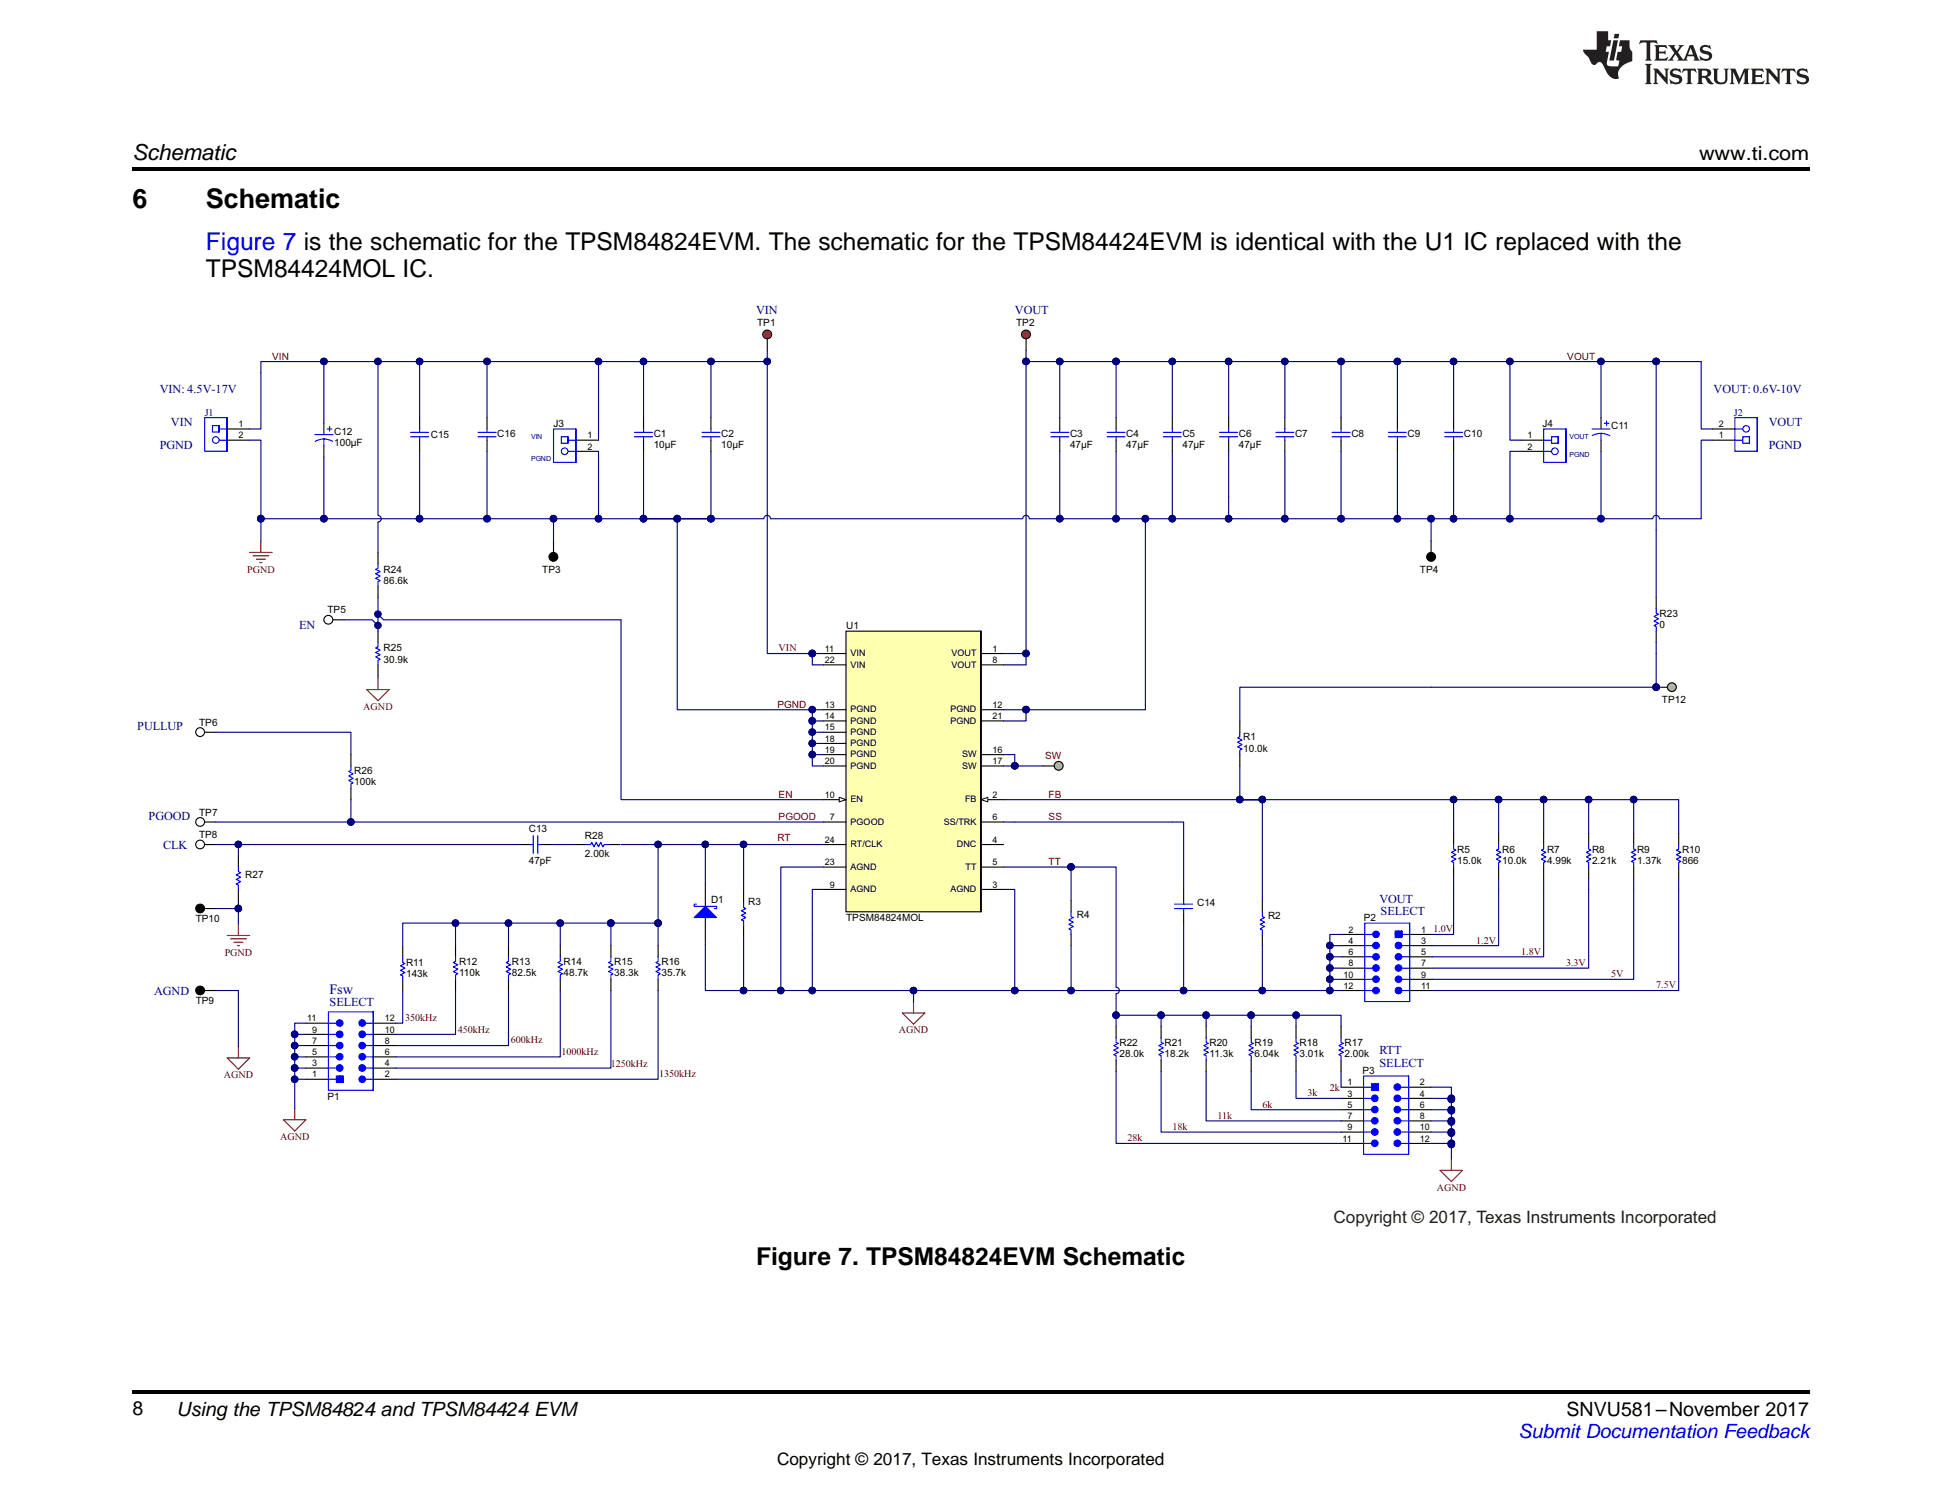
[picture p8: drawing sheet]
<svg xmlns="http://www.w3.org/2000/svg" width="279mm" height="216mm" viewBox="0 0 279 216" stroke-linecap="round" stroke-linejoin="round" font-family="sans-serif">
<defs><g id="words">
<g font-size="3.9">
<text x="19" y="30">6</text>
<text x="29.6" y="30">Schematic</text>
</g>
<text font-size="3.5" fill="#00f" x="29.6" y="36">Figure 7 is the schematic for the TPSM84824EVM. The schematic for the TPSM84424EVM is identical with the U1 IC replaced with the</text>
<g font-size="3.5">
<text x="29.6" y="39.9">TPSM84424MOL IC.</text>
<text x="108.8" y="182">Figure 7. TPSM84824EVM Schematic</text>
</g>
<text font-size="3.2" x="19" y="23">Schematic</text>
<g font-size="2.8">
<text x="244.4" y="23">www.ti.com</text>
<text x="19" y="203.5">8</text>
<text x="25.4" y="203.6">Using the TPSM84824 and TPSM84424 EVM</text>
<text x="225.4" y="203.6">SNVU581–November 2017</text>
</g>
<text font-size="2.8" fill="#00f" x="218.5" y="206.9">Submit Documentation Feedback</text>
<text font-size="2.5" fill="#231f20" x="191.8" y="175.9">Copyright © 2017, Texas Instruments Incorporated</text>
<text font-size="2.5" x="111.8" y="210.7">Copyright © 2017, Texas Instruments Incorporated</text>
<text font-size="2.1" fill="#000080" x="47.4" y="143">Fsw</text>
<g font-size="1.8" fill="#000080">
<text x="108.8" y="45.2">VIN</text>
<text x="146" y="45.2">VOUT</text>
<text x="23" y="56.5">VIN: 4.5V-17V</text>
<text x="246.5" y="56.5">VOUT: 0.6V-10V</text>
<text x="23" y="64.6">PGND</text>
<text x="24.6" y="61.3">VIN</text>
<text x="254.5" y="64.6">PGND</text>
<text x="254.5" y="61.3">VOUT</text>
<text x="43.1" y="90.4">EN</text>
<text x="19.7" y="104.9">PULLUP</text>
<text x="21.4" y="117.9">PGOOD</text>
<text x="23.5" y="122.1">CLK</text>
<text x="198.5" y="129.8">VOUT</text>
<text x="198.6" y="131.6">SELECT</text>
<text x="22.2" y="143.1">AGND</text>
<text x="47.4" y="144.7">SELECT</text>
<text x="198.5" y="151.6">RTT</text>
<text x="198.5" y="153.4">SELECT</text>
</g>
<g font-size="1.5" fill="#000080">
<text x="29.4" y="59.8">J1</text>
<text x="249.5" y="59.8">J2</text>
</g>
<g font-size="1.5" fill="#800000">
<text x="35.6" y="82.4">PGND</text>
<text x="112" y="93.7">VIN</text>
<text x="52.3" y="102.1">AGND</text>
<text x="32.3" y="137.5">PGND</text>
<text x="206.2" y="134.1">1.0V</text>
<text x="212.4" y="135.7">1.2V</text>
<text x="218.9" y="137.3">1.8V</text>
<text x="225.3" y="138.9">3.3V</text>
<text x="231.8" y="140.6">5V</text>
<text x="238.3" y="142.2">7.5V</text>
<text x="58.3" y="146.9">350kHz</text>
<text x="65.9" y="148.6">450kHz</text>
<text x="129.3" y="148.6">AGND</text>
<text x="32.2" y="155.1">AGND</text>
<text x="73.5" y="150.1">600kHz</text>
<text x="80.8" y="151.7">1000kHz</text>
<text x="87.9" y="153.5">1250kHz</text>
<text x="94.9" y="154.9">1350kHz</text>
<text x="175.2" y="160.9">11k</text>
<text x="181.6" y="159.3">6k</text>
<text x="188.1" y="157.7">3k</text>
<text x="191.3" y="156.9">2k</text>
<text x="40.3" y="164">AGND</text>
<text x="162.2" y="164.1">28k</text>
<text x="168.7" y="162.5">18k</text>
<text x="206.7" y="171.3">AGND</text>
</g>
<g font-size="1.4">
<text x="108.9" y="46.9">TP1</text>
<text x="146.2" y="46.9">TP2</text>
<text x="48.1" y="64.1">100µF</text>
<text x="48.1" y="62.5">C12</text>
<text x="62" y="63">C15</text>
<text x="71.5" y="62.8">C16</text>
<text x="79.6" y="61.4">J3</text>
<text x="94" y="64.5">10µF</text>
<text x="94" y="62.8">C1</text>
<text x="103.8" y="64.5">10µF</text>
<text x="103.8" y="62.8">C2</text>
<text x="154" y="64.5">47µF</text>
<text x="154" y="62.8">C3</text>
<text x="162" y="64.5">47µF</text>
<text x="162" y="62.8">C4</text>
<text x="170.1" y="64.5">47µF</text>
<text x="170.1" y="62.8">C5</text>
<text x="178.2" y="62.8">C6</text>
<text x="178.2" y="64.5">47µF</text>
<text x="186.3" y="62.8">C7</text>
<text x="194.4" y="62.8">C8</text>
<text x="202.5" y="62.8">C9</text>
<text x="210.6" y="62.8">C10</text>
<text x="221.9" y="61.4">J4</text>
<text x="231.8" y="61.7">C11</text>
<text x="55.2" y="82.4">R24</text>
<text x="78" y="82.4">TP3</text>
<text x="204.3" y="82.4">TP4</text>
<text x="47.1" y="88.2">TP5</text>
<text x="55.2" y="84">86.6k</text>
<text x="238.8" y="88.7">R23</text>
<text x="55.2" y="95.3">30.9k</text>
<text x="55.2" y="93.7">R25</text>
<text x="121.7" y="90.5">U1</text>
<text x="238.8" y="90.3">0</text>
<text x="239.1" y="101.1">TP12</text>
<text x="28.6" y="104.4">TP6</text>
<text x="178.9" y="106.5">R1</text>
<text x="51" y="111.3">R26</text>
<text x="51" y="112.9">100k</text>
<text x="178.9" y="108.1">10.0k</text>
<text x="28.6" y="117.3">TP7</text>
<text x="76.1" y="119.7">C13</text>
<text x="28.6" y="120.5">TP8</text>
<text x="76.1" y="124.3">47pF</text>
<text x="84.2" y="123.3">2.00k</text>
<text x="84.2" y="120.7">R28</text>
<text x="209.6" y="124.2">15.0k</text>
<text x="209.6" y="122.6">R5</text>
<text x="216.1" y="122.6">R6</text>
<text x="216.1" y="124.3">10.0k</text>
<text x="222.6" y="124.3">4.99k</text>
<text x="222.6" y="122.6">R7</text>
<text x="229.1" y="124.3">2.21k</text>
<text x="229.1" y="122.6">R8</text>
<text x="235.5" y="122.6">R9</text>
<text x="235.5" y="124.3">1.37k</text>
<text x="242" y="124.3">866</text>
<text x="242" y="122.6">R10</text>
<text x="35.3" y="126.3">R27</text>
<text x="102.3" y="129.9">D1</text>
<text x="107.6" y="130.2">R3</text>
<text x="154.9" y="132">R4</text>
<text x="172.2" y="130.4">C14</text>
<text x="28.2" y="132.7">TP10</text>
<text x="121.7" y="132.5">TPSM84824MOL</text>
<text x="182.4" y="132.2">R2</text>
<text x="196.2" y="132.5">P2</text>
<text x="58.4" y="139">R11</text>
<text x="58.4" y="140.6">143k</text>
<text x="66" y="140.4">110k</text>
<text x="66" y="138.8">R12</text>
<text x="73.6" y="140.4">82.5k</text>
<text x="73.6" y="138.8">R13</text>
<text x="81.1" y="140.4">48.7k</text>
<text x="81.1" y="138.8">R14</text>
<text x="88.4" y="140.4">38.3k</text>
<text x="88.4" y="138.8">R15</text>
<text x="95.2" y="138.8">R16</text>
<text x="95.2" y="140.4">35.7k</text>
<text x="28.2" y="144.4">TP9</text>
<text x="161.1" y="150.4">R22</text>
<text x="161.1" y="152">28.0k</text>
<text x="167.5" y="150.4">R21</text>
<text x="167.5" y="152">18.2k</text>
<text x="174" y="152">11.3k</text>
<text x="174" y="150.4">R20</text>
<text x="180.5" y="150.4">R19</text>
<text x="180.5" y="152">6.04k</text>
<text x="187" y="152">3.01k</text>
<text x="187" y="150.4">R18</text>
<text x="193.4" y="152">2.00k</text>
<text x="193.4" y="150.4">R17</text>
<text x="196" y="154.5">P3</text>
<text x="47.1" y="158.2">P1</text>
</g>
<g font-size="1.4" fill="#800000">
<text x="39.2" y="51.7">VIN</text>
<text x="225.5" y="51.7">VOUT</text>
<text x="111.9" y="101.8">PGND</text>
<text x="150.4" y="109.2">SW</text>
<text x="112" y="117.9">PGOOD</text>
<text x="112" y="114.7">EN</text>
<text x="150.9" y="114.7">FB</text>
<text x="150.9" y="117.9">SS</text>
<text x="111.9" y="121">RT</text>
<text x="150.9" y="124.4">TT</text>
</g>
<g font-size="1.3">
<text x="34.3" y="61.4">1</text>
<text x="34.3" y="63">2</text>
<text x="84.5" y="63">1</text>
<text x="84.5" y="64.7">2</text>
<text x="219.8" y="63">1</text>
<text x="219.8" y="64.7">2</text>
<text x="247.3" y="63">1</text>
<text x="247.3" y="61.4">2</text>
<text x="118.7" y="93.7">11</text>
<text x="118.7" y="95.4">22</text>
<text x="122.4" y="94.4">VIN</text>
<text x="136.9" y="94.4">VOUT</text>
<text x="142.8" y="93.7">1</text>
<text x="142.8" y="95.4">8</text>
<text x="118.7" y="101.8">13</text>
<text x="122.4" y="96">VIN</text>
<text x="136.9" y="96">VOUT</text>
<text x="142.8" y="101.8">12</text>
<text x="118.7" y="103.4">14</text>
<text x="118.7" y="105.1">15</text>
<text x="118.7" y="106.7">18</text>
<text x="122.4" y="102.5">PGND</text>
<text x="122.4" y="104.1">PGND</text>
<text x="122.4" y="105.7">PGND</text>
<text x="122.4" y="107.3">PGND</text>
<text x="136.7" y="102.5">PGND</text>
<text x="136.7" y="104.1">PGND</text>
<text x="142.8" y="103.4">21</text>
<text x="118.7" y="109.9">20</text>
<text x="118.7" y="108.3">19</text>
<text x="122.4" y="110.6">PGND</text>
<text x="122.4" y="108.9">PGND</text>
<text x="138.4" y="108.9">SW</text>
<text x="138.4" y="110.6">SW</text>
<text x="142.8" y="108.3">16</text>
<text x="142.8" y="109.9">17</text>
<text x="118.7" y="114.7">10</text>
<text x="119.4" y="118">7</text>
<text x="122.4" y="118.6">PGOOD</text>
<text x="122.4" y="115.4">EN</text>
<text x="135.8" y="118.6">SS/TRK</text>
<text x="138.8" y="115.4">FB</text>
<text x="142.8" y="118">6</text>
<text x="142.8" y="114.7">2</text>
<text x="118.7" y="124.4">23</text>
<text x="118.7" y="121.2">24</text>
<text x="122.4" y="125.1">AGND</text>
<text x="122.4" y="121.9">RT/CLK</text>
<text x="137.7" y="121.9">DNC</text>
<text x="138.9" y="125.1">TT</text>
<text x="142.8" y="121.2">4</text>
<text x="142.8" y="124.4">5</text>
<text x="119.4" y="127.7">9</text>
<text x="122.4" y="128.3">AGND</text>
<text x="136.7" y="128.3">AGND</text>
<text x="142.8" y="127.7">3</text>
<text x="194" y="134.1">2</text>
<text x="194" y="135.8">4</text>
<text x="194" y="137.4">6</text>
<text x="204.5" y="134.1">1</text>
<text x="204.5" y="135.8">3</text>
<text x="204.5" y="137.4">5</text>
<text x="193.3" y="140.6">10</text>
<text x="193.3" y="142.2">12</text>
<text x="194" y="139">8</text>
<text x="204.5" y="139">7</text>
<text x="204.5" y="140.6">9</text>
<text x="204.5" y="142.2">11</text>
<text x="44.2" y="146.9">11</text>
<text x="44.9" y="148.5">9</text>
<text x="55.4" y="148.5">10</text>
<text x="55.4" y="146.9">12</text>
<text x="44.9" y="155">1</text>
<text x="44.9" y="153.4">3</text>
<text x="44.9" y="151.7">5</text>
<text x="44.9" y="150.1">7</text>
<text x="55.4" y="155">2</text>
<text x="55.4" y="153.4">4</text>
<text x="55.4" y="151.7">6</text>
<text x="55.4" y="150.1">8</text>
<text x="193.9" y="156.1">1</text>
<text x="193.9" y="157.7">3</text>
<text x="193.9" y="159.3">5</text>
<text x="193.9" y="161">7</text>
<text x="204.3" y="156.1">2</text>
<text x="204.3" y="157.7">4</text>
<text x="204.3" y="159.3">6</text>
<text x="204.3" y="161">8</text>
<text x="193.1" y="164.2">11</text>
<text x="193.9" y="162.6">9</text>
<text x="204.3" y="162.6">10</text>
<text x="204.3" y="164.2">12</text>
</g>
<g font-size="1" fill="#000080">
<text x="76.4" y="63.1">VIN</text>
<text x="225.8" y="65.7">PGND</text>
<text x="225.8" y="63.1">VOUT</text>
<text x="76.4" y="66.3">PGND</text>
</g>
</g></defs>
<path d="M19 200h241.3v.6h-241.3z" fill="#000"/>
<circle cx="47.2" cy="89.2" r=".64" fill="#fff"/>
<g fill="none" stroke="#000" stroke-width=".16">
<path d="M79.6 77.9v1.6M205.9 77.9v1.6M47.9 89.2h1.6M209.1 119.9v1.6M209.1 124.7v1.6"/>
<circle cx="47.2" cy="89.2" r=".64"/>
<circle cx="79.6" cy="80.1" r=".63"/>
<circle cx="205.9" cy="80.1" r=".63"/>
</g>
<g fill="#000">
<circle cx="79.6" cy="80.1" r=".63"/>
<circle cx="205.9" cy="80.1" r=".63"/>
</g>
<path d="M209.1 121.5v.6l.4 .2-.7 .3 .7 .3-.7 .4 .7 .3-.7 .3 .3 .2v.6" fill="none" stroke="#00f" stroke-width=".16"/>
<path d="M79.6 61.7v4.8h3.3v-4.8zM82.9 61.7v4.8z" fill-rule="evenodd" fill="#fff"/>
<path d="M79.6 61.7h3.3v4.8h-3.3zM81.7 64.9h1.2M82.9 61.7v4.8z" fill="none" stroke="#00f" stroke-width=".16"/>
<circle cx="81.2" cy="64.9" r=".48" fill="#fff"/>
<g fill="none" stroke="#00f" stroke-width=".16">
<path d="M81.7 63.3h1.2"/>
<circle cx="81.2" cy="64.9" r=".48"/>
</g>
<path d="M82.9 63.3h3.2M82.9 64.9h3.2" fill="none" stroke="#000" stroke-width=".16"/>
<path d="M80.8 62.8v1h.9v-1zM81.7 62.8v1z" fill-rule="evenodd" fill="#fff"/>
<path d="M80.8 62.8h.9v1h-.9zM81.7 62.8v1z" fill="none" stroke="#00f" stroke-width=".16"/>
<path d="M222.1 61.7v4.8h3.2v-4.8zM225.3 61.7v4.8z" fill-rule="evenodd" fill="#fff"/>
<path d="M222.1 61.7h3.2v4.8h-3.2zM222.1 64.9h1.1M225.3 61.7v4.8z" fill="none" stroke="#00f" stroke-width=".16"/>
<circle cx="223.7" cy="64.9" r=".48" fill="#fff"/>
<g fill="none" stroke="#00f" stroke-width=".16">
<path d="M222.1 63.3h1.1"/>
<circle cx="223.7" cy="64.9" r=".48"/>
</g>
<path d="M218.8 63.3h3.3M218.8 64.9h3.3" fill="none" stroke="#000" stroke-width=".16"/>
<path d="M223.2 62.8v1h1v-1zM224.2 62.8v1z" fill-rule="evenodd" fill="#fff"/>
<path d="M223.2 62.8h1v1h-1zM224.2 62.8v1zM107 129.9v.6l.3 .2-.6 .3 .6 .3-.6 .4 .6 .3-.6 .3 .3 .2v.6" fill="none" stroke="#00f" stroke-width=".16"/>
<path d="M107 128.3v1.6M107 133.1v1.6" fill="none" stroke="#000" stroke-width=".16"/>
<path d="M32.7 152.2h3.2l-1.6 1.6zM34.3 150.6v1.6M129.8 145.7h3.3l-1.7 1.6zM131.4 144.1v1.6" fill="none" stroke="#800000" stroke-width=".16"/>
<circle cx="147.6" cy="48.1" r=".64" fill="#ee0e22"/>
<g fill="none" stroke="#000" stroke-width=".16">
<path d="M147.6 48.8v1.6M46.6 60.9v1.6M46.6 64.1v1.6"/>
<circle cx="147.6" cy="48.1" r=".64"/>
</g>
<path d="M45.3 62.5h2.6M45.3 63.5l.6-.3 .7-.1 .7 .1 .6 .3M46.6 63.1v1M47.1 61.7h.6M47.4 61.4v.6" fill="none" stroke="#00f" stroke-width=".16"/>
<circle cx="110.4" cy="48.1" r=".64" fill="#ee0e22"/>
<g fill="none" stroke="#000" stroke-width=".16">
<path d="M110.4 48.8v1.6"/>
<circle cx="110.4" cy="48.1" r=".64"/>
</g>
<circle cx="28.8" cy="118.2" r=".63" fill="#fff"/>
<g fill="none" stroke="#000" stroke-width=".16">
<path d="M29.4 118.2h1.7"/>
<circle cx="28.8" cy="118.2" r=".63"/>
</g>
<path d="M107 134.7v7.8M34.3 142.5v8.1" fill="none" stroke="#000080" stroke-width=".16"/>
<circle cx="107" cy="142.5" r=".47" fill="#000080"/>
<circle cx="107" cy="142.5" r=".47" fill="none" stroke="#000080" stroke-width=".14"/>
<path d="M144.4 127.9h1.6v14.6" fill="none" stroke="#000080" stroke-width=".16"/>
<circle cx="146" cy="142.5" r=".48" fill="#000080"/>
<circle cx="146" cy="142.5" r=".48" fill="none" stroke="#000080" stroke-width=".14"/>
<path d="M144.4 95.6h3.2M31.1 118.2h87.4" fill="none" stroke="#000080" stroke-width=".16"/>
<circle cx="50.5" cy="118.2" r=".48" fill="#000080"/>
<circle cx="50.5" cy="118.2" r=".48" fill="none" stroke="#000080" stroke-width=".14"/>
<path d="M37.5 74.6h55.1M144.4 108.5h1.6" fill="none" stroke="#000080" stroke-width=".16"/>
<circle cx="37.5" cy="74.6" r=".48" fill="#000080"/>
<circle cx="37.5" cy="74.6" r=".48" fill="none" stroke="#000080" stroke-width=".14"/>
<circle cx="46.6" cy="74.6" r=".48" fill="#000080"/>
<circle cx="46.6" cy="74.6" r=".48" fill="none" stroke="#000080" stroke-width=".14"/>
<circle cx="60.4" cy="74.6" r=".48" fill="#000080"/>
<circle cx="60.4" cy="74.6" r=".48" fill="none" stroke="#000080" stroke-width=".14"/>
<circle cx="70.1" cy="74.6" r=".48" fill="#000080"/>
<circle cx="70.1" cy="74.6" r=".48" fill="none" stroke="#000080" stroke-width=".14"/>
<circle cx="79.6" cy="74.6" r=".48" fill="#000080"/>
<circle cx="79.6" cy="74.6" r=".48" fill="none" stroke="#000080" stroke-width=".14"/>
<circle cx="86.1" cy="74.6" r=".48" fill="#000080"/>
<circle cx="86.1" cy="74.6" r=".48" fill="none" stroke="#000080" stroke-width=".14"/>
<circle cx="92.6" cy="74.6" r=".48" fill="#000080"/>
<circle cx="92.6" cy="74.6" r=".48" fill="none" stroke="#000080" stroke-width=".14"/>
<path d="M82.7 121.5h1.6M87.6 121.5h1.6" fill="none" stroke="#000" stroke-width=".16"/>
<path d="M84.3 121.5h.7l.1-.3 .4 .6 .3-.6 .3 .6 .3-.6 .3 .6 .2-.3h.7" fill="none" stroke="#00f" stroke-width=".16"/>
<path d="M50.5 115v3.2" fill="none" stroke="#000080" stroke-width=".16"/>
<circle cx="50.5" cy="118.2" r=".48" fill="#000080"/>
<circle cx="50.5" cy="118.2" r=".48" fill="none" stroke="#000080" stroke-width=".14"/>
<path d="M249.6 60.1v4.8h3.2v-4.8zM252.8 60.1v4.8z" fill-rule="evenodd" fill="#fff"/>
<path d="M249.6 60.1h3.2v4.8h-3.2zM249.6 61.7h1.1M252.8 60.1v4.8z" fill="none" stroke="#00f" stroke-width=".16"/>
<circle cx="251.2" cy="61.7" r=".47" fill="#fff"/>
<g fill="none" stroke="#00f" stroke-width=".16">
<path d="M249.6 63.3h1.1"/>
<circle cx="251.2" cy="61.7" r=".47"/>
</g>
<path d="M246.4 63.3h3.2M246.4 61.7h3.2" fill="none" stroke="#000" stroke-width=".16"/>
<path d="M250.7 62.8v1h1v-1zM251.7 62.8v1z" fill-rule="evenodd" fill="#fff"/>
<path d="M250.7 62.8h1v1h-1zM251.7 62.8v1z" fill="none" stroke="#00f" stroke-width=".16"/>
<path d="M29.4 60.1v4.8h3.3v-4.8zM32.7 60.1v4.8z" fill-rule="evenodd" fill="#fff"/>
<path d="M29.4 60.1h3.3v4.8h-3.3zM31.5 63.3h1.2M32.7 60.1v4.8z" fill="none" stroke="#00f" stroke-width=".16"/>
<circle cx="31.1" cy="63.3" r=".47" fill="#fff"/>
<g fill="none" stroke="#00f" stroke-width=".16">
<path d="M31.5 61.7h1.2"/>
<circle cx="31.1" cy="63.3" r=".47"/>
</g>
<path d="M32.7 61.7h3.2M32.7 63.3h3.2" fill="none" stroke="#000" stroke-width=".16"/>
<path d="M30.6 61.2v.9h.9v-.9zM31.5 61.2v.9z" fill-rule="evenodd" fill="#fff"/>
<path d="M30.6 61.2h.9v.9h-.9zM31.5 61.2v.9zM91.3 62.2h2.6M91.3 62.8h2.6M92.6 61.7v.5M92.6 62.8v.5" fill="none" stroke="#00f" stroke-width=".16"/>
<path d="M92.6 60.1v1.6M92.6 63.3v1.6" fill="none" stroke="#000" stroke-width=".16"/>
<path d="M238.3 52v24.2" fill="none" stroke="#000080" stroke-width=".16"/>
<circle cx="238.3" cy="52" r=".47" fill="#000080"/>
<circle cx="238.3" cy="52" r=".47" fill="none" stroke="#000080" stroke-width=".14"/>
<g fill="#000">
<circle cx="28.8" cy="130.7" r=".63"/>
<circle cx="28.8" cy="142.5" r=".63"/>
</g>
<g fill="none" stroke="#000" stroke-width=".16">
<path d="M29.4 130.7h1.7M29.4 142.5h1.7"/>
<circle cx="28.8" cy="130.7" r=".63"/>
<circle cx="28.8" cy="142.5" r=".63"/>
</g>
<path d="M116.9 94v1.6h1.6M31.1 142.5h3.2" fill="none" stroke="#000080" stroke-width=".16"/>
<circle cx="116.9" cy="94" r=".48" fill="#000080"/>
<circle cx="116.9" cy="94" r=".48" fill="none" stroke="#000080" stroke-width=".14"/>
<path d="M116.9 94h1.6" fill="none" stroke="#000080" stroke-width=".16"/>
<circle cx="116.9" cy="94" r=".48" fill="#000080"/>
<circle cx="116.9" cy="94" r=".48" fill="none" stroke="#000080" stroke-width=".14"/>
<path d="M116.9 102.1v1.6h1.6" fill="none" stroke="#000080" stroke-width=".16"/>
<circle cx="116.9" cy="102.1" r=".47" fill="#000080"/>
<circle cx="116.9" cy="102.1" r=".47" fill="none" stroke="#000080" stroke-width=".14"/>
<circle cx="116.9" cy="103.7" r=".48" fill="#000080"/>
<circle cx="116.9" cy="103.7" r=".48" fill="none" stroke="#000080" stroke-width=".14"/>
<path d="M116.9 103.7v1.6h1.6" fill="none" stroke="#000080" stroke-width=".16"/>
<circle cx="116.9" cy="103.7" r=".48" fill="#000080"/>
<circle cx="116.9" cy="103.7" r=".48" fill="none" stroke="#000080" stroke-width=".14"/>
<circle cx="116.9" cy="105.3" r=".47" fill="#000080"/>
<circle cx="116.9" cy="105.3" r=".47" fill="none" stroke="#000080" stroke-width=".14"/>
<path d="M116.9 105.3v1.6h1.6" fill="none" stroke="#000080" stroke-width=".16"/>
<circle cx="116.9" cy="105.3" r=".47" fill="#000080"/>
<circle cx="116.9" cy="105.3" r=".47" fill="none" stroke="#000080" stroke-width=".14"/>
<circle cx="116.9" cy="106.9" r=".47" fill="#000080"/>
<circle cx="116.9" cy="106.9" r=".47" fill="none" stroke="#000080" stroke-width=".14"/>
<path d="M116.9 106.9v1.6h1.6" fill="none" stroke="#000080" stroke-width=".16"/>
<circle cx="116.9" cy="106.9" r=".47" fill="#000080"/>
<circle cx="116.9" cy="106.9" r=".47" fill="none" stroke="#000080" stroke-width=".14"/>
<circle cx="116.9" cy="108.5" r=".48" fill="#000080"/>
<circle cx="116.9" cy="108.5" r=".48" fill="none" stroke="#000080" stroke-width=".14"/>
<path d="M116.9 108.5v1.7h1.6" fill="none" stroke="#000080" stroke-width=".16"/>
<circle cx="116.9" cy="108.5" r=".48" fill="#000080"/>
<circle cx="116.9" cy="108.5" r=".48" fill="none" stroke="#000080" stroke-width=".14"/>
<path d="M144.4 110.2h1.6" fill="none" stroke="#000080" stroke-width=".16"/>
<circle cx="146" cy="110.2" r=".47" fill="#000080"/>
<circle cx="146" cy="110.2" r=".47" fill="none" stroke="#000080" stroke-width=".14"/>
<path d="M144.4 115h68" fill="none" stroke="#000080" stroke-width=".16"/>
<circle cx="178.4" cy="115" r=".47" fill="#000080"/>
<circle cx="178.4" cy="115" r=".47" fill="none" stroke="#000080" stroke-width=".14"/>
<circle cx="181.6" cy="115" r=".47" fill="#000080"/>
<circle cx="181.6" cy="115" r=".47" fill="none" stroke="#000080" stroke-width=".14"/>
<circle cx="178.4" cy="115" r=".47" fill="#000080"/>
<circle cx="178.4" cy="115" r=".47" fill="none" stroke="#000080" stroke-width=".14"/>
<circle cx="181.6" cy="115" r=".47" fill="#000080"/>
<circle cx="181.6" cy="115" r=".47" fill="none" stroke="#000080" stroke-width=".14"/>
<circle cx="209.1" cy="115" r=".47" fill="#000080"/>
<circle cx="209.1" cy="115" r=".47" fill="none" stroke="#000080" stroke-width=".14"/>
<path d="M144.4 102.1h3.2" fill="none" stroke="#000080" stroke-width=".16"/>
<circle cx="147.6" cy="102.1" r=".47" fill="#000080"/>
<circle cx="147.6" cy="102.1" r=".47" fill="none" stroke="#000080" stroke-width=".14"/>
<path d="M147.6 102.1v1.6h-3.2" fill="none" stroke="#000080" stroke-width=".16"/>
<circle cx="147.6" cy="102.1" r=".47" fill="#000080"/>
<circle cx="147.6" cy="102.1" r=".47" fill="none" stroke="#000080" stroke-width=".14"/>
<path d="M121.7 90.8v40.4h19.4v-40.4zM141.1 90.8v40.4z" fill-rule="evenodd" fill="#ffffb0"/>
<path d="M118.5 94h3.2M121.7 90.8h19.4v40.4h-19.4zM141.1 90.8v40.4zM118.5 102.1h3.2M118.5 118.2h3.2M118.5 115h3.2M141.1 121.5h3.3" fill="none" stroke="#000" stroke-width=".16"/>
<path d="M120.7 114.7l1 .3-1 .3z" fill="#fff"/>
<path d="M120.7 114.7l1 .3-1 .3z" fill="none" stroke="#000" stroke-width=".14"/>
<path d="M141.1 115h3.3M118.5 124.7h3.2M118.5 127.9h3.2M141.1 127.9h3.3" fill="none" stroke="#000" stroke-width=".16"/>
<path d="M141.1 115l1-.3v.6z" fill="#fff"/>
<path d="M141.1 115l1-.3v.6z" fill="none" stroke="#000" stroke-width=".14"/>
<g fill="none" stroke="#000" stroke-width=".16">
<path d="M118.5 95.6h3.2M141.1 94h3.3M141.1 95.6h3.3M118.5 108.5h3.2M118.5 103.7h3.2M118.5 105.3h3.2M118.5 106.9h3.2M118.5 110.2h3.2M141.1 108.5h3.3M141.1 103.7h3.3M141.1 102.1h3.3M141.1 110.2h3.3"/>
<path d="M141.1 118.2h3.3M74.6 121.5h1.6M77.9 121.5h1.6M118.5 121.5h3.2M141.1 124.7h3.3M170.3 127.9v1.7M170.3 131.2v1.6"/>
</g>
<path d="M76.2 121.5h.5M76.7 120.2v2.6M77.4 121.5h.5M77.4 120.2v2.6M169 130h2.6M169 130.7h2.6M170.3 129.6v.4M170.3 130.7v.5" fill="none" stroke="#00f" stroke-width=".16"/>
<path d="M238.3 94v4.8h-32.4M146 118.2h22.7" fill="none" stroke="#000080" stroke-width=".16"/>
<circle cx="238.3" cy="98.8" r=".48" fill="#000080"/>
<circle cx="238.3" cy="98.8" r=".48" fill="none" stroke="#000080" stroke-width=".14"/>
<path d="M147.6 52h13" fill="none" stroke="#000080" stroke-width=".16"/>
<circle cx="147.6" cy="52" r=".47" fill="#000080"/>
<circle cx="147.6" cy="52" r=".47" fill="none" stroke="#000080" stroke-width=".14"/>
<circle cx="152.5" cy="52" r=".48" fill="#000080"/>
<circle cx="152.5" cy="52" r=".48" fill="none" stroke="#000080" stroke-width=".14"/>
<circle cx="160.6" cy="52" r=".47" fill="#000080"/>
<circle cx="160.6" cy="52" r=".47" fill="none" stroke="#000080" stroke-width=".14"/>
<path d="M184.9 60.1v1.6M184.9 63.3v1.6" fill="none" stroke="#000" stroke-width=".16"/>
<path d="M183.6 62.2h2.5M183.6 62.8h2.5M184.9 61.7v.5M184.9 62.8v.5" fill="none" stroke="#00f" stroke-width=".16"/>
<path d="M144.4 118.2h1.6M168.7 118.2h1.6v9.7" fill="none" stroke="#000080" stroke-width=".16"/>
<path d="M196.2 154.8v11.2h6.5v-11.2zM202.7 154.8v11.2z" fill-rule="evenodd" fill="#fff"/>
<path d="M196.2 154.8h6.5v11.2h-6.5zM196.2 158h1.1M202.7 154.8v11.2z" fill="none" stroke="#00f" stroke-width=".16"/>
<path d="M192.9 156.4h3.3M192.9 158h3.3M192.9 159.6h3.3M202.7 156.4h3.2M202.7 158h3.2M202.7 159.6h3.2M192.9 161.2h3.3M192.9 162.8h3.3M192.9 164.5h3.3M202.7 161.2h3.2M202.7 162.8h3.2M202.7 164.5h3.2" fill="none" stroke="#000" stroke-width=".16"/>
<circle cx="197.8" cy="158" r=".48" fill="#00f"/>
<g fill="none" stroke="#00f" stroke-width=".16">
<path d="M196.2 156.4h1.1"/>
<circle cx="197.8" cy="158" r=".48"/>
</g>
<circle cx="197.8" cy="156.4" r=".47" fill="#00f"/>
<circle cx="197.8" cy="156.4" r=".47" fill="none" stroke="#00f" stroke-width=".16"/>
<circle cx="197.8" cy="159.6" r=".47" fill="#00f"/>
<g fill="none" stroke="#00f" stroke-width=".16">
<path d="M196.2 159.6h1.1"/>
<circle cx="197.8" cy="159.6" r=".47"/>
</g>
<circle cx="197.8" cy="161.2" r=".47" fill="#00f"/>
<g fill="none" stroke="#00f" stroke-width=".16">
<path d="M196.2 161.2h1.1"/>
<circle cx="197.8" cy="161.2" r=".47"/>
</g>
<circle cx="197.8" cy="162.8" r=".48" fill="#00f"/>
<g fill="none" stroke="#00f" stroke-width=".16">
<path d="M196.2 162.8h1.1M201.5 161.2h1.2"/>
<circle cx="197.8" cy="162.8" r=".48"/>
</g>
<circle cx="201" cy="161.2" r=".47" fill="#00f"/>
<g fill="none" stroke="#00f" stroke-width=".16">
<path d="M201.5 162.8h1.2"/>
<circle cx="201" cy="161.2" r=".47"/>
</g>
<circle cx="201" cy="162.8" r=".48" fill="#00f"/>
<circle cx="201" cy="162.8" r=".48" fill="none" stroke="#00f" stroke-width=".16"/>
<circle cx="201" cy="159.6" r=".47" fill="#00f"/>
<g fill="none" stroke="#00f" stroke-width=".16">
<path d="M201.5 159.6h1.2"/>
<circle cx="201" cy="159.6" r=".47"/>
</g>
<circle cx="201" cy="158" r=".48" fill="#00f"/>
<g fill="none" stroke="#00f" stroke-width=".16">
<path d="M201.5 158h1.2"/>
<circle cx="201" cy="158" r=".48"/>
</g>
<circle cx="201" cy="156.4" r=".47" fill="#00f"/>
<g fill="none" stroke="#00f" stroke-width=".16">
<path d="M201.5 156.4h1.2M196.2 164.5h1.1"/>
<circle cx="201" cy="156.4" r=".47"/>
</g>
<circle cx="197.8" cy="164.4" r=".47" fill="#00f"/>
<g fill="none" stroke="#00f" stroke-width=".16">
<path d="M201.5 164.5h1.2"/>
<circle cx="197.8" cy="164.4" r=".47"/>
</g>
<circle cx="201" cy="164.4" r=".47" fill="#00f"/>
<circle cx="201" cy="164.4" r=".47" fill="none" stroke="#00f" stroke-width=".16"/>
<path d="M197.3 155.9v.9h1v-.9zM198.3 155.9v.9z" fill-rule="evenodd" fill="#00f"/>
<path d="M197.3 155.9h1v.9h-1zM198.3 155.9v.9z" fill="none" stroke="#00f" stroke-width=".16"/>
<path d="M147.6 52v43.6" fill="none" stroke="#000080" stroke-width=".16"/>
<circle cx="147.6" cy="52" r=".47" fill="#000080"/>
<circle cx="147.6" cy="52" r=".47" fill="none" stroke="#000080" stroke-width=".14"/>
<circle cx="147.6" cy="94" r=".48" fill="#000080"/>
<circle cx="147.6" cy="94" r=".48" fill="none" stroke="#000080" stroke-width=".14"/>
<path d="M146 110.2h4.1" fill="none" stroke="#000080" stroke-width=".16"/>
<circle cx="146" cy="110.2" r=".47" fill="#000080"/>
<circle cx="146" cy="110.2" r=".47" fill="none" stroke="#000080" stroke-width=".14"/>
<path d="M146 108.5v1.7" fill="none" stroke="#000080" stroke-width=".16"/>
<circle cx="146" cy="110.2" r=".47" fill="#000080"/>
<circle cx="146" cy="110.2" r=".47" fill="none" stroke="#000080" stroke-width=".14"/>
<path d="M238.3 52h6.5" fill="none" stroke="#000080" stroke-width=".16"/>
<circle cx="238.3" cy="52" r=".47" fill="#000080"/>
<circle cx="238.3" cy="52" r=".47" fill="none" stroke="#000080" stroke-width=".14"/>
<path d="M230.3 60.1v1.6M230.3 63.3v1.6M215.6 119.9v1.6M222.1 119.9v1.6M228.6 119.9v1.6M235 119.9v1.6M241.5 119.9v1.6M215.6 124.7v1.6M222.1 124.7v1.6M228.6 124.7v1.6M235 124.7v1.6M241.5 124.7v1.6" fill="none" stroke="#000" stroke-width=".16"/>
<path d="M229.1 61.7h2.5M229.1 62.7l.6-.3 .7-.1 .6 .1 .6 .3M230.3 62.3v1M230.8 60.9h.7M231.1 60.6v.6M215.6 121.5v.6l-.3 .2 .6 .3-.6 .3 .6 .4-.6 .3 .6 .3-.3 .2v.6M222.1 121.5v.6l-.3 .2 .6 .3-.6 .3 .6 .4-.6 .3 .6 .3-.3 .2v.6M228.6 121.5v.6l.3 .2-.7 .3 .7 .3-.7 .4 .7 .3-.7 .3 .4 .2v.6M235 121.5v.6l.4 .2-.7 .3 .7 .3-.7 .4 .7 .3-.7 .3 .3 .2v.6M241.5 121.5v.6l-.3 .2 .6 .3-.6 .3 .6 .4-.6 .3 .6 .3-.3 .2v.6" fill="none" stroke="#00f" stroke-width=".16"/>
<path d="M47.3 145.5v11.3h6.4v-11.3zM53.7 145.5v11.3z" fill-rule="evenodd" fill="#fff"/>
<path d="M47.3 145.5h6.4v11.3h-6.4zM47.3 153.6h1.1M53.7 145.5v11.3z" fill="none" stroke="#00f" stroke-width=".16"/>
<path d="M44 155.2h3.3M44 153.6h3.3M44 152h3.3M44 150.4h3.3M44 148.8h3.3M44 147.2h3.3M53.7 155.2h3.3M53.7 153.6h3.3M53.7 152h3.3M53.7 150.4h3.3M53.7 148.8h3.3M53.7 147.2h3.3" fill="none" stroke="#000" stroke-width=".16"/>
<circle cx="48.9" cy="153.6" r=".48" fill="#00f"/>
<g fill="none" stroke="#00f" stroke-width=".16">
<path d="M47.3 155.2h1.1"/>
<circle cx="48.9" cy="153.6" r=".48"/>
</g>
<circle cx="48.9" cy="155.2" r=".47" fill="#00f"/>
<circle cx="48.9" cy="155.2" r=".47" fill="none" stroke="#00f" stroke-width=".16"/>
<circle cx="48.9" cy="152" r=".47" fill="#00f"/>
<g fill="none" stroke="#00f" stroke-width=".16">
<path d="M47.3 152h1.1"/>
<circle cx="48.9" cy="152" r=".47"/>
</g>
<circle cx="48.9" cy="150.4" r=".47" fill="#00f"/>
<g fill="none" stroke="#00f" stroke-width=".16">
<path d="M47.3 150.4h1.1"/>
<circle cx="48.9" cy="150.4" r=".47"/>
</g>
<circle cx="48.9" cy="148.8" r=".48" fill="#00f"/>
<g fill="none" stroke="#00f" stroke-width=".16">
<path d="M47.3 148.8h1.1M52.6 150.4h1.1"/>
<circle cx="48.9" cy="148.8" r=".48"/>
</g>
<circle cx="52.1" cy="150.4" r=".47" fill="#00f"/>
<g fill="none" stroke="#00f" stroke-width=".16">
<path d="M52.6 148.8h1.1"/>
<circle cx="52.1" cy="150.4" r=".47"/>
</g>
<circle cx="52.1" cy="148.8" r=".48" fill="#00f"/>
<circle cx="52.1" cy="148.8" r=".48" fill="none" stroke="#00f" stroke-width=".16"/>
<circle cx="52.1" cy="152" r=".47" fill="#00f"/>
<g fill="none" stroke="#00f" stroke-width=".16">
<path d="M52.6 152h1.1"/>
<circle cx="52.1" cy="152" r=".47"/>
</g>
<circle cx="52.1" cy="153.6" r=".48" fill="#00f"/>
<g fill="none" stroke="#00f" stroke-width=".16">
<path d="M52.6 153.6h1.1"/>
<circle cx="52.1" cy="153.6" r=".48"/>
</g>
<circle cx="52.1" cy="155.2" r=".47" fill="#00f"/>
<g fill="none" stroke="#00f" stroke-width=".16">
<path d="M47.3 147.2h1.1M52.6 155.2h1.1"/>
<circle cx="52.1" cy="155.2" r=".47"/>
</g>
<circle cx="48.9" cy="147.2" r=".47" fill="#00f"/>
<g fill="none" stroke="#00f" stroke-width=".16">
<path d="M52.6 147.2h1.1"/>
<circle cx="48.9" cy="147.2" r=".47"/>
</g>
<circle cx="52.1" cy="147.2" r=".47" fill="#00f"/>
<circle cx="52.1" cy="147.2" r=".47" fill="none" stroke="#00f" stroke-width=".16"/>
<path d="M48.4 154.8v.9h.9v-.9zM49.3 154.8v.9z" fill-rule="evenodd" fill="#00f"/>
<path d="M57.9 137.8v.7l.4 .1-.7 .3 .7 .4-.7 .3 .7 .3-.7 .3 .3 .2v.6M65.5 137.6v.7l-.3 .2 .7 .3-.7 .3 .7 .3-.7 .3 .7 .4-.4 .1v.7M73.2 137.6v.7l-.4 .2 .7 .3-.7 .3 .7 .3-.7 .3 .7 .4-.3 .1v.7M80.6 137.6v.7l-.3 .2 .6 .3-.6 .3 .6 .3-.6 .3 .6 .4-.3 .1v.7M87.9 137.6v.7l-.3 .2 .6 .3-.6 .3 .6 .3-.6 .3 .6 .4-.3 .1v.7M48.4 154.8h.9v.9h-.9zM49.3 154.8v.9z" fill="none" stroke="#00f" stroke-width=".16"/>
<path d="M57.9 136.2v1.6M65.5 136v1.6M73.2 136v1.6M80.6 136v1.6M87.9 136v1.6M57.9 141v1.6M65.5 140.9v1.6M73.2 140.9v1.6M80.6 140.9v1.6M87.9 140.9v1.6" fill="none" stroke="#000" stroke-width=".16"/>
<path d="M87.9 132.8h-30v3.4" fill="none" stroke="#000080" stroke-width=".16"/>
<circle cx="65.5" cy="132.8" r=".47" fill="#000080"/>
<circle cx="65.5" cy="132.8" r=".47" fill="none" stroke="#000080" stroke-width=".14"/>
<circle cx="73.2" cy="132.8" r=".47" fill="#000080"/>
<circle cx="73.2" cy="132.8" r=".47" fill="none" stroke="#000080" stroke-width=".14"/>
<circle cx="80.6" cy="132.8" r=".47" fill="#000080"/>
<circle cx="80.6" cy="132.8" r=".47" fill="none" stroke="#000080" stroke-width=".14"/>
<circle cx="87.9" cy="132.8" r=".47" fill="#000080"/>
<circle cx="87.9" cy="132.8" r=".47" fill="none" stroke="#000080" stroke-width=".14"/>
<path d="M42.4 159.5v1.6M40.8 161.1h3.2l-1.6 1.6z" fill="none" stroke="#800000" stroke-width=".16"/>
<path d="M54.4 90.8v1.6M54.4 95.6v1.6M238.3 85.9v1.6M238.3 90.8v1.6M101.5 127.1v3.3M101.5 132v3.2" fill="none" stroke="#000" stroke-width=".16"/>
<path d="M54.4 92.4v.7l-.4 .1 .7 .3-.7 .4 .7 .3-.7 .3 .7 .3-.3 .2v.6M238.3 87.5v.7l.3 .2-.6 .3 .6 .3-.6 .3 .6 .3-.6 .4 .3 .1v.7" fill="none" stroke="#00f" stroke-width=".16"/>
<path d="M99.9 132l1.6-1.6 1.6 1.6z" fill="#00f"/>
<path d="M50.5 110.2v.6l-.3 .2 .6 .3-.6 .3 .6 .4-.6 .3 .6 .3-.3 .2v.6M99.9 132l1.6-1.6 1.6 1.6zM100.2 130h-.3v.4h3.2v.3h-.3" fill="none" stroke="#00f" stroke-width=".16"/>
<path d="M50.5 108.5v1.7M50.5 113.4v1.6" fill="none" stroke="#000" stroke-width=".16"/>
<path d="M196.3 132.8v11.3h6.5v-11.3zM202.8 132.8v11.3z" fill-rule="evenodd" fill="#fff"/>
<path d="M196.3 132.8h6.5v11.3h-6.5zM201.7 136h1.1M202.8 132.8v11.3z" fill="none" stroke="#00f" stroke-width=".16"/>
<path d="M193.1 134.4h3.2M193.1 136h3.2M193.1 137.6h3.2M193.1 139.3h3.2M202.8 134.4h3.3M202.8 136h3.3M202.8 137.6h3.3M202.8 139.3h3.3M193.1 140.9h3.2M193.1 142.5h3.2M202.8 140.9h3.3M202.8 142.5h3.3" fill="none" stroke="#000" stroke-width=".16"/>
<circle cx="201.2" cy="136" r=".47" fill="#00f"/>
<g fill="none" stroke="#00f" stroke-width=".16">
<path d="M201.7 134.4h1.1"/>
<circle cx="201.2" cy="136" r=".47"/>
</g>
<circle cx="201.2" cy="134.4" r=".47" fill="#00f"/>
<circle cx="201.2" cy="134.4" r=".47" fill="none" stroke="#00f" stroke-width=".16"/>
<circle cx="201.2" cy="137.6" r=".47" fill="#00f"/>
<g fill="none" stroke="#00f" stroke-width=".16">
<path d="M201.7 137.6h1.1"/>
<circle cx="201.2" cy="137.6" r=".47"/>
</g>
<circle cx="201.2" cy="139.2" r=".47" fill="#00f"/>
<g fill="none" stroke="#00f" stroke-width=".16">
<path d="M201.7 139.3h1.1"/>
<circle cx="201.2" cy="139.2" r=".47"/>
</g>
<circle cx="201.2" cy="140.8" r=".47" fill="#00f"/>
<g fill="none" stroke="#00f" stroke-width=".16">
<path d="M196.3 139.3h1.2M201.7 140.9h1.1"/>
<circle cx="201.2" cy="140.8" r=".47"/>
</g>
<circle cx="198" cy="139.2" r=".47" fill="#00f"/>
<g fill="none" stroke="#00f" stroke-width=".16">
<path d="M196.3 140.9h1.2"/>
<circle cx="198" cy="139.2" r=".47"/>
</g>
<circle cx="198" cy="140.8" r=".47" fill="#00f"/>
<circle cx="198" cy="140.8" r=".47" fill="none" stroke="#00f" stroke-width=".16"/>
<circle cx="198" cy="137.6" r=".47" fill="#00f"/>
<g fill="none" stroke="#00f" stroke-width=".16">
<path d="M196.3 137.6h1.2"/>
<circle cx="198" cy="137.6" r=".47"/>
</g>
<circle cx="198" cy="136" r=".47" fill="#00f"/>
<g fill="none" stroke="#00f" stroke-width=".16">
<path d="M196.3 136h1.2"/>
<circle cx="198" cy="136" r=".47"/>
</g>
<circle cx="198" cy="134.4" r=".47" fill="#00f"/>
<g fill="none" stroke="#00f" stroke-width=".16">
<path d="M196.3 134.4h1.2M201.7 142.5h1.1"/>
<circle cx="198" cy="134.4" r=".47"/>
</g>
<circle cx="201.2" cy="142.5" r=".47" fill="#00f"/>
<g fill="none" stroke="#00f" stroke-width=".16">
<path d="M196.3 142.5h1.2"/>
<circle cx="201.2" cy="142.5" r=".47"/>
</g>
<circle cx="198" cy="142.5" r=".47" fill="#00f"/>
<circle cx="198" cy="142.5" r=".47" fill="none" stroke="#00f" stroke-width=".16"/>
<path d="M200.7 133.9v1h1v-1zM201.7 133.9v1z" fill-rule="evenodd" fill="#00f"/>
<path d="M200.7 133.9h1v1h-1zM201.7 133.9v1zM186.5 149.3v.6l.3 .2-.7 .3 .7 .3-.7 .3 .7 .4-.7 .3 .4 .2v.6" fill="none" stroke="#00f" stroke-width=".16"/>
<path d="M186.5 147.7v1.6M186.5 152.5v1.6" fill="none" stroke="#000" stroke-width=".16"/>
<path d="M238.3 76.2v9.7M80.6 132.8v3.2" fill="none" stroke="#000080" stroke-width=".16"/>
<circle cx="80.6" cy="132.8" r=".47" fill="#000080"/>
<circle cx="80.6" cy="132.8" r=".47" fill="none" stroke="#000080" stroke-width=".14"/>
<path d="M73.2 132.8v3.2" fill="none" stroke="#000080" stroke-width=".16"/>
<circle cx="73.2" cy="132.8" r=".47" fill="#000080"/>
<circle cx="73.2" cy="132.8" r=".47" fill="none" stroke="#000080" stroke-width=".14"/>
<path d="M65.5 132.8v3.2" fill="none" stroke="#000080" stroke-width=".16"/>
<circle cx="65.5" cy="132.8" r=".47" fill="#000080"/>
<circle cx="65.5" cy="132.8" r=".47" fill="none" stroke="#000080" stroke-width=".14"/>
<path d="M87.9 132.8v3.2" fill="none" stroke="#000080" stroke-width=".16"/>
<circle cx="87.9" cy="132.8" r=".47" fill="#000080"/>
<circle cx="87.9" cy="132.8" r=".47" fill="none" stroke="#000080" stroke-width=".14"/>
<path d="M46.6 52v8.9" fill="none" stroke="#000080" stroke-width=".16"/>
<circle cx="46.6" cy="52" r=".47" fill="#000080"/>
<circle cx="46.6" cy="52" r=".47" fill="none" stroke="#000080" stroke-width=".14"/>
<path d="M102.3 60.1v1.6M102.3 63.3v1.6" fill="none" stroke="#000" stroke-width=".16"/>
<path d="M101 62.2h2.6M101 62.8h2.6M102.3 61.7v.5M102.3 62.8v.5" fill="none" stroke="#00f" stroke-width=".16"/>
<path d="M110.4 52h-72.9v1.6" fill="none" stroke="#000080" stroke-width=".16"/>
<circle cx="46.6" cy="52" r=".47" fill="#000080"/>
<circle cx="46.6" cy="52" r=".47" fill="none" stroke="#000080" stroke-width=".14"/>
<circle cx="54.4" cy="52" r=".47" fill="#000080"/>
<circle cx="54.4" cy="52" r=".47" fill="none" stroke="#000080" stroke-width=".14"/>
<circle cx="60.4" cy="52" r=".47" fill="#000080"/>
<circle cx="60.4" cy="52" r=".47" fill="none" stroke="#000080" stroke-width=".14"/>
<circle cx="70.1" cy="52" r=".47" fill="#000080"/>
<circle cx="70.1" cy="52" r=".47" fill="none" stroke="#000080" stroke-width=".14"/>
<circle cx="86.1" cy="52" r=".47" fill="#000080"/>
<circle cx="86.1" cy="52" r=".47" fill="none" stroke="#000080" stroke-width=".14"/>
<circle cx="92.6" cy="52" r=".47" fill="#000080"/>
<circle cx="92.6" cy="52" r=".47" fill="none" stroke="#000080" stroke-width=".14"/>
<circle cx="102.3" cy="52" r=".47" fill="#000080"/>
<circle cx="102.3" cy="52" r=".47" fill="none" stroke="#000080" stroke-width=".14"/>
<circle cx="110.4" cy="52" r=".47" fill="#000080"/>
<circle cx="110.4" cy="52" r=".47" fill="none" stroke="#000080" stroke-width=".14"/>
<path d="M102.3 52v8.1" fill="none" stroke="#000080" stroke-width=".16"/>
<circle cx="102.3" cy="52" r=".47" fill="#000080"/>
<circle cx="102.3" cy="52" r=".47" fill="none" stroke="#000080" stroke-width=".14"/>
<path d="M110.4 50.4v43.6h6.5" fill="none" stroke="#000080" stroke-width=".16"/>
<circle cx="116.9" cy="94" r=".48" fill="#000080"/>
<circle cx="116.9" cy="94" r=".48" fill="none" stroke="#000080" stroke-width=".14"/>
<circle cx="110.4" cy="52" r=".47" fill="#000080"/>
<circle cx="110.4" cy="52" r=".47" fill="none" stroke="#000080" stroke-width=".14"/>
<path d="M35.9 63.3h1.6v11.3" fill="none" stroke="#000080" stroke-width=".16"/>
<circle cx="37.5" cy="74.6" r=".48" fill="#000080"/>
<circle cx="37.5" cy="74.6" r=".48" fill="none" stroke="#000080" stroke-width=".14"/>
<path d="M46.6 65.7v8.9" fill="none" stroke="#000080" stroke-width=".16"/>
<circle cx="46.6" cy="74.6" r=".48" fill="#000080"/>
<circle cx="46.6" cy="74.6" r=".48" fill="none" stroke="#000080" stroke-width=".14"/>
<path d="M35.9 79.5h3.3M36.4 79.9h2.3M37.5 77.9v1.6M36.9 80.4h1.3M37.4 80.9h.3" fill="none" stroke="#800000" stroke-width=".16"/>
<path d="M37.5 74.6v3.3" fill="none" stroke="#000080" stroke-width=".16"/>
<circle cx="37.5" cy="74.6" r=".48" fill="#000080"/>
<circle cx="37.5" cy="74.6" r=".48" fill="none" stroke="#000080" stroke-width=".14"/>
<path d="M92.6 64.9v9.7" fill="none" stroke="#000080" stroke-width=".16"/>
<circle cx="92.6" cy="74.6" r=".48" fill="#000080"/>
<circle cx="92.6" cy="74.6" r=".48" fill="none" stroke="#000080" stroke-width=".14"/>
<path d="M102.3 64.9v9.7" fill="none" stroke="#000080" stroke-width=".16"/>
<circle cx="102.3" cy="74.6" r=".48" fill="#000080"/>
<circle cx="102.3" cy="74.6" r=".48" fill="none" stroke="#000080" stroke-width=".14"/>
<path d="M147.6 50.4v1.6" fill="none" stroke="#000080" stroke-width=".16"/>
<circle cx="147.6" cy="52" r=".47" fill="#000080"/>
<circle cx="147.6" cy="52" r=".47" fill="none" stroke="#000080" stroke-width=".14"/>
<path d="M152.5 52v8.1" fill="none" stroke="#000080" stroke-width=".16"/>
<circle cx="152.5" cy="52" r=".48" fill="#000080"/>
<circle cx="152.5" cy="52" r=".48" fill="none" stroke="#000080" stroke-width=".14"/>
<path d="M152.5 64.9v9.7" fill="none" stroke="#000080" stroke-width=".16"/>
<circle cx="152.5" cy="74.6" r=".48" fill="#000080"/>
<circle cx="152.5" cy="74.6" r=".48" fill="none" stroke="#000080" stroke-width=".14"/>
<path d="M160.6 52v8.1" fill="none" stroke="#000080" stroke-width=".16"/>
<circle cx="160.6" cy="52" r=".47" fill="#000080"/>
<circle cx="160.6" cy="52" r=".47" fill="none" stroke="#000080" stroke-width=".14"/>
<path d="M160.6 64.9v9.7" fill="none" stroke="#000080" stroke-width=".16"/>
<circle cx="160.6" cy="74.6" r=".48" fill="#000080"/>
<circle cx="160.6" cy="74.6" r=".48" fill="none" stroke="#000080" stroke-width=".14"/>
<path d="M31.1 121.5h25.9" fill="none" stroke="#000080" stroke-width=".16"/>
<circle cx="34.3" cy="121.5" r=".47" fill="#000080"/>
<circle cx="34.3" cy="121.5" r=".47" fill="none" stroke="#000080" stroke-width=".14"/>
<path d="M217.2 52v11.3h1.6M244.8 52v9.7h1.6M57 121.5h17.6M79.5 121.5h3.2" fill="none" stroke="#000080" stroke-width=".16"/>
<path d="M54.4 79.5v1.6M54.4 84.3v1.6" fill="none" stroke="#000" stroke-width=".16"/>
<path d="M54.4 81.1v.6l-.4 .2 .7 .3-.7 .3 .7 .4-.7 .3 .7 .3-.3 .2v.6" fill="none" stroke="#00f" stroke-width=".16"/>
<circle cx="217.2" cy="52" r=".47" fill="#000080"/>
<circle cx="217.2" cy="52" r=".47" fill="none" stroke="#000080" stroke-width=".14"/>
<path d="M218.8 64.9h-1.6v9.7" fill="none" stroke="#000080" stroke-width=".16"/>
<circle cx="217.2" cy="74.6" r=".48" fill="#000080"/>
<circle cx="217.2" cy="74.6" r=".48" fill="none" stroke="#000080" stroke-width=".14"/>
<circle cx="152.3" cy="110.2" r=".64" fill="#b2acb0"/>
<g fill="none" stroke="#000" stroke-width=".16">
<path d="M150.1 110.2h1.6"/>
<circle cx="152.3" cy="110.2" r=".64"/>
</g>
<path d="M101.5 135.8v6.7h91.6M209.1 126.3v1.6" fill="none" stroke="#000080" stroke-width=".16"/>
<circle cx="107" cy="142.5" r=".47" fill="#000080"/>
<circle cx="107" cy="142.5" r=".47" fill="none" stroke="#000080" stroke-width=".14"/>
<circle cx="112.3" cy="142.5" r=".47" fill="#000080"/>
<circle cx="112.3" cy="142.5" r=".47" fill="none" stroke="#000080" stroke-width=".14"/>
<circle cx="116.9" cy="142.5" r=".47" fill="#000080"/>
<circle cx="116.9" cy="142.5" r=".47" fill="none" stroke="#000080" stroke-width=".14"/>
<circle cx="131.4" cy="142.5" r=".47" fill="#000080"/>
<circle cx="131.4" cy="142.5" r=".47" fill="none" stroke="#000080" stroke-width=".14"/>
<circle cx="146" cy="142.5" r=".48" fill="#000080"/>
<circle cx="146" cy="142.5" r=".48" fill="none" stroke="#000080" stroke-width=".14"/>
<circle cx="154.1" cy="142.5" r=".47" fill="#000080"/>
<circle cx="154.1" cy="142.5" r=".47" fill="none" stroke="#000080" stroke-width=".14"/>
<circle cx="170.3" cy="142.5" r=".47" fill="#000080"/>
<circle cx="170.3" cy="142.5" r=".47" fill="none" stroke="#000080" stroke-width=".14"/>
<circle cx="181.6" cy="142.5" r=".47" fill="#000080"/>
<circle cx="181.6" cy="142.5" r=".47" fill="none" stroke="#000080" stroke-width=".14"/>
<circle cx="191.3" cy="142.5" r=".47" fill="#000080"/>
<circle cx="191.3" cy="142.5" r=".47" fill="none" stroke="#000080" stroke-width=".14"/>
<path d="M92.6 52v8.1" fill="none" stroke="#000080" stroke-width=".16"/>
<circle cx="92.6" cy="52" r=".47" fill="#000080"/>
<circle cx="92.6" cy="52" r=".47" fill="none" stroke="#000080" stroke-width=".14"/>
<path d="M160.6 147.7v1.6M160.6 152.5v1.6M167.1 147.7v1.6M167.1 152.5v1.6M173.5 147.7v1.6M173.5 152.5v1.6" fill="none" stroke="#000" stroke-width=".16"/>
<path d="M160.6 149.3v.6l.3 .2-.7 .3 .7 .3-.7 .3 .7 .4-.7 .3 .4 .2v.6M167.1 149.3v.6l.3 .2-.7 .3 .7 .3-.7 .3 .7 .4-.7 .3 .4 .2v.6M173.5 149.3v.6l.3 .2-.6 .3 .6 .3-.6 .3 .6 .4-.6 .3 .3 .2v.6" fill="none" stroke="#00f" stroke-width=".16"/>
<path d="M207.2 168.3h3.2l-1.6 1.6zM208.8 166.7v1.6" fill="none" stroke="#800000" stroke-width=".16"/>
<path d="M131.4 142.5v1.6" fill="none" stroke="#000080" stroke-width=".16"/>
<circle cx="131.4" cy="142.5" r=".47" fill="#000080"/>
<circle cx="131.4" cy="142.5" r=".47" fill="none" stroke="#000080" stroke-width=".14"/>
<path d="M178.4 103.7v1.6M178.4 108.5v1.7" fill="none" stroke="#000" stroke-width=".16"/>
<path d="M178.4 105.3v.7l-.3 .1 .6 .3-.6 .4 .6 .3-.6 .3 .6 .3-.3 .2v.6" fill="none" stroke="#00f" stroke-width=".16"/>
<path d="M205.9 98.8h-27.5v4.9M238.3 92.4v1.6M118.5 124.7h-6.2v17.8M215.6 126.3v1.6M222.1 126.3v1.6M228.6 126.3v1.6M235 126.3v1.6M241.5 126.3v1.6" fill="none" stroke="#000080" stroke-width=".16"/>
<circle cx="112.3" cy="142.5" r=".47" fill="#000080"/>
<circle cx="112.3" cy="142.5" r=".47" fill="none" stroke="#000080" stroke-width=".14"/>
<path d="M101.5 135.2v.6M118.5 127.9h-1.6v14.6" fill="none" stroke="#000080" stroke-width=".16"/>
<path d="M52.8 99.2h3.2l-1.6 1.6zM54.4 97.6v1.6" fill="none" stroke="#800000" stroke-width=".16"/>
<circle cx="116.9" cy="142.5" r=".47" fill="#000080"/>
<circle cx="116.9" cy="142.5" r=".47" fill="none" stroke="#000080" stroke-width=".14"/>
<path d="M176.8 64.9v6.5M144.4 94h3.2" fill="none" stroke="#000080" stroke-width=".16"/>
<path d="M192.9 60.1v1.6M192.9 63.3v1.6" fill="none" stroke="#000" stroke-width=".16"/>
<path d="M191.6 62.2h2.7M191.6 62.8h2.7M192.9 61.7v.5M192.9 62.8v.5" fill="none" stroke="#00f" stroke-width=".16"/>
<circle cx="147.6" cy="94" r=".48" fill="#000080"/>
<circle cx="147.6" cy="94" r=".48" fill="none" stroke="#000080" stroke-width=".14"/>
<path d="M32.7 134.6h3.2M33.2 135h2.2M33.7 135.5h1.3M34.1 136h.4M34.3 132.9v1.7" fill="none" stroke="#800000" stroke-width=".16"/>
<path d="M34.3 129.6v3.3" fill="none" stroke="#000080" stroke-width=".16"/>
<circle cx="34.3" cy="130.7" r=".48" fill="#000080"/>
<circle cx="34.3" cy="130.7" r=".48" fill="none" stroke="#000080" stroke-width=".14"/>
<path d="M34.3 121.5v1.6" fill="none" stroke="#000080" stroke-width=".16"/>
<circle cx="34.3" cy="121.5" r=".47" fill="#000080"/>
<circle cx="34.3" cy="121.5" r=".47" fill="none" stroke="#000080" stroke-width=".14"/>
<path d="M34.3 123.1v1.6M34.3 127.9v1.7" fill="none" stroke="#000" stroke-width=".16"/>
<path d="M34.3 124.7v.7l.3 .1-.6 .3 .6 .4-.6 .3 .6 .3-.6 .3 .3 .2v.6" fill="none" stroke="#00f" stroke-width=".16"/>
<path d="M144.4 124.7h9.7" fill="none" stroke="#000080" stroke-width=".16"/>
<circle cx="154.1" cy="124.7" r=".47" fill="#000080"/>
<circle cx="154.1" cy="124.7" r=".47" fill="none" stroke="#000080" stroke-width=".14"/>
<path d="M154.1 129.6v1.6M154.1 134.4v1.6M181.6 129.6v1.6M181.6 134.4v1.6M180 147.7v1.6M180 152.5v1.6" fill="none" stroke="#000" stroke-width=".16"/>
<path d="M154.1 131.2v.6l.3 .2-.6 .3 .6 .3-.6 .3 .6 .4-.6 .3 .3 .2v.6M181.6 131.2v.6l.3 .2-.6 .3 .6 .3-.6 .3 .6 .4-.6 .3 .3 .2v.6M180 149.3v.6l.3 .2-.6 .3 .6 .3-.6 .3 .6 .4-.6 .3 .3 .2v.6" fill="none" stroke="#00f" stroke-width=".16"/>
<path d="M89.4 89.2v25.8h29.1M154.1 124.7v4.9" fill="none" stroke="#000080" stroke-width=".16"/>
<circle cx="154.1" cy="124.7" r=".47" fill="#000080"/>
<circle cx="154.1" cy="124.7" r=".47" fill="none" stroke="#000080" stroke-width=".14"/>
<path d="M154.1 136v6.5" fill="none" stroke="#000080" stroke-width=".16"/>
<circle cx="154.1" cy="142.5" r=".47" fill="#000080"/>
<circle cx="154.1" cy="142.5" r=".47" fill="none" stroke="#000080" stroke-width=".14"/>
<path d="M170.3 132.8v9.7" fill="none" stroke="#000080" stroke-width=".16"/>
<circle cx="170.3" cy="142.5" r=".47" fill="#000080"/>
<circle cx="170.3" cy="142.5" r=".47" fill="none" stroke="#000080" stroke-width=".14"/>
<path d="M181.6 115v14.6" fill="none" stroke="#000080" stroke-width=".16"/>
<circle cx="181.6" cy="115" r=".47" fill="#000080"/>
<circle cx="181.6" cy="115" r=".47" fill="none" stroke="#000080" stroke-width=".14"/>
<path d="M181.6 136v6.5" fill="none" stroke="#000080" stroke-width=".16"/>
<circle cx="181.6" cy="142.5" r=".47" fill="#000080"/>
<circle cx="181.6" cy="142.5" r=".47" fill="none" stroke="#000080" stroke-width=".14"/>
<path d="M178.4 110.2v4.8" fill="none" stroke="#000080" stroke-width=".16"/>
<circle cx="178.4" cy="115" r=".47" fill="#000080"/>
<circle cx="178.4" cy="115" r=".47" fill="none" stroke="#000080" stroke-width=".14"/>
<path d="M193.1 140.9h-1.8v1.6" fill="none" stroke="#000080" stroke-width=".16"/>
<circle cx="191.3" cy="140.8" r=".47" fill="#000080"/>
<circle cx="191.3" cy="140.8" r=".47" fill="none" stroke="#000080" stroke-width=".14"/>
<circle cx="191.3" cy="142.5" r=".47" fill="#000080"/>
<circle cx="191.3" cy="142.5" r=".47" fill="none" stroke="#000080" stroke-width=".14"/>
<path d="M193.1 136h-1.8v1.6" fill="none" stroke="#000080" stroke-width=".16"/>
<circle cx="191.3" cy="136" r=".47" fill="#000080"/>
<circle cx="191.3" cy="136" r=".47" fill="none" stroke="#000080" stroke-width=".14"/>
<circle cx="191.3" cy="137.6" r=".47" fill="#000080"/>
<circle cx="191.3" cy="137.6" r=".47" fill="none" stroke="#000080" stroke-width=".14"/>
<path d="M193.1 134.4h-1.8v1.6" fill="none" stroke="#000080" stroke-width=".16"/>
<circle cx="191.3" cy="136" r=".47" fill="#000080"/>
<circle cx="191.3" cy="136" r=".47" fill="none" stroke="#000080" stroke-width=".14"/>
<path d="M193.1 139.3h-1.8v1.6" fill="none" stroke="#000080" stroke-width=".16"/>
<circle cx="191.3" cy="139.2" r=".47" fill="#000080"/>
<circle cx="191.3" cy="139.2" r=".47" fill="none" stroke="#000080" stroke-width=".14"/>
<circle cx="191.3" cy="140.8" r=".47" fill="#000080"/>
<circle cx="191.3" cy="140.8" r=".47" fill="none" stroke="#000080" stroke-width=".14"/>
<path d="M193.1 137.6h-1.8v1.7" fill="none" stroke="#000080" stroke-width=".16"/>
<circle cx="191.3" cy="137.6" r=".47" fill="#000080"/>
<circle cx="191.3" cy="137.6" r=".47" fill="none" stroke="#000080" stroke-width=".14"/>
<circle cx="191.3" cy="139.2" r=".47" fill="#000080"/>
<circle cx="191.3" cy="139.2" r=".47" fill="none" stroke="#000080" stroke-width=".14"/>
<path d="M212.4 115h29.1v4.9" fill="none" stroke="#000080" stroke-width=".16"/>
<circle cx="215.6" cy="115" r=".47" fill="#000080"/>
<circle cx="215.6" cy="115" r=".47" fill="none" stroke="#000080" stroke-width=".14"/>
<circle cx="222.1" cy="115" r=".47" fill="#000080"/>
<circle cx="222.1" cy="115" r=".47" fill="none" stroke="#000080" stroke-width=".14"/>
<circle cx="228.6" cy="115" r=".47" fill="#000080"/>
<circle cx="228.6" cy="115" r=".47" fill="none" stroke="#000080" stroke-width=".14"/>
<circle cx="235" cy="115" r=".47" fill="#000080"/>
<circle cx="235" cy="115" r=".47" fill="none" stroke="#000080" stroke-width=".14"/>
<path d="M235 115v4.9" fill="none" stroke="#000080" stroke-width=".16"/>
<circle cx="235" cy="115" r=".47" fill="#000080"/>
<circle cx="235" cy="115" r=".47" fill="none" stroke="#000080" stroke-width=".14"/>
<path d="M228.6 115v4.9" fill="none" stroke="#000080" stroke-width=".16"/>
<circle cx="228.6" cy="115" r=".47" fill="#000080"/>
<circle cx="228.6" cy="115" r=".47" fill="none" stroke="#000080" stroke-width=".14"/>
<path d="M222.1 115v4.9" fill="none" stroke="#000080" stroke-width=".16"/>
<circle cx="222.1" cy="115" r=".47" fill="#000080"/>
<circle cx="222.1" cy="115" r=".47" fill="none" stroke="#000080" stroke-width=".14"/>
<path d="M215.6 115v4.9" fill="none" stroke="#000080" stroke-width=".16"/>
<circle cx="215.6" cy="115" r=".47" fill="#000080"/>
<circle cx="215.6" cy="115" r=".47" fill="none" stroke="#000080" stroke-width=".14"/>
<path d="M209.1 115v4.9" fill="none" stroke="#000080" stroke-width=".16"/>
<circle cx="209.1" cy="115" r=".47" fill="#000080"/>
<circle cx="209.1" cy="115" r=".47" fill="none" stroke="#000080" stroke-width=".14"/>
<path d="M160.6 52h77.7M209.1 127.9v6.5h-3M215.6 127.9v8.1h-9.5M222.1 127.9v9.7h-16M228.6 127.9v11.4h-22.5M235 127.9v13h-28.9M241.5 127.9v14.6h-35.4" fill="none" stroke="#000080" stroke-width=".16"/>
<circle cx="238.3" cy="52" r=".47" fill="#000080"/>
<circle cx="238.3" cy="52" r=".47" fill="none" stroke="#000080" stroke-width=".14"/>
<circle cx="230.3" cy="52" r=".47" fill="#000080"/>
<circle cx="230.3" cy="52" r=".47" fill="none" stroke="#000080" stroke-width=".14"/>
<circle cx="217.2" cy="52" r=".47" fill="#000080"/>
<circle cx="217.2" cy="52" r=".47" fill="none" stroke="#000080" stroke-width=".14"/>
<circle cx="209.1" cy="52" r=".47" fill="#000080"/>
<circle cx="209.1" cy="52" r=".47" fill="none" stroke="#000080" stroke-width=".14"/>
<circle cx="201" cy="52" r=".47" fill="#000080"/>
<circle cx="201" cy="52" r=".47" fill="none" stroke="#000080" stroke-width=".14"/>
<circle cx="193" cy="52" r=".47" fill="#000080"/>
<circle cx="193" cy="52" r=".47" fill="none" stroke="#000080" stroke-width=".14"/>
<circle cx="184.9" cy="52" r=".47" fill="#000080"/>
<circle cx="184.9" cy="52" r=".47" fill="none" stroke="#000080" stroke-width=".14"/>
<circle cx="176.8" cy="52" r=".47" fill="#000080"/>
<circle cx="176.8" cy="52" r=".47" fill="none" stroke="#000080" stroke-width=".14"/>
<circle cx="168.7" cy="52" r=".47" fill="#000080"/>
<circle cx="168.7" cy="52" r=".47" fill="none" stroke="#000080" stroke-width=".14"/>
<circle cx="160.6" cy="52" r=".47" fill="#000080"/>
<circle cx="160.6" cy="52" r=".47" fill="none" stroke="#000080" stroke-width=".14"/>
<path d="M168.7 52v8.1" fill="none" stroke="#000080" stroke-width=".16"/>
<circle cx="168.7" cy="52" r=".47" fill="#000080"/>
<circle cx="168.7" cy="52" r=".47" fill="none" stroke="#000080" stroke-width=".14"/>
<path d="M176.8 52v8.1" fill="none" stroke="#000080" stroke-width=".16"/>
<circle cx="176.8" cy="52" r=".47" fill="#000080"/>
<circle cx="176.8" cy="52" r=".47" fill="none" stroke="#000080" stroke-width=".14"/>
<path d="M184.9 52v8.1" fill="none" stroke="#000080" stroke-width=".16"/>
<circle cx="184.9" cy="52" r=".47" fill="#000080"/>
<circle cx="184.9" cy="52" r=".47" fill="none" stroke="#000080" stroke-width=".14"/>
<path d="M192.9 52v8.1" fill="none" stroke="#000080" stroke-width=".16"/>
<circle cx="193" cy="52" r=".47" fill="#000080"/>
<circle cx="193" cy="52" r=".47" fill="none" stroke="#000080" stroke-width=".14"/>
<path d="M230.3 52v8.1" fill="none" stroke="#000080" stroke-width=".16"/>
<circle cx="230.3" cy="52" r=".47" fill="#000080"/>
<circle cx="230.3" cy="52" r=".47" fill="none" stroke="#000080" stroke-width=".14"/>
<path d="M168.7 64.9v9.7" fill="none" stroke="#000080" stroke-width=".16"/>
<circle cx="168.7" cy="74.6" r=".48" fill="#000080"/>
<circle cx="168.7" cy="74.6" r=".48" fill="none" stroke="#000080" stroke-width=".14"/>
<path d="M176.8 71.4v3.2" fill="none" stroke="#000080" stroke-width=".16"/>
<circle cx="176.8" cy="74.6" r=".48" fill="#000080"/>
<circle cx="176.8" cy="74.6" r=".48" fill="none" stroke="#000080" stroke-width=".14"/>
<path d="M184.9 64.9v9.7" fill="none" stroke="#000080" stroke-width=".16"/>
<circle cx="184.8" cy="74.6" r=".48" fill="#000080"/>
<circle cx="184.8" cy="74.6" r=".48" fill="none" stroke="#000080" stroke-width=".14"/>
<path d="M192.9 64.9v9.7" fill="none" stroke="#000080" stroke-width=".16"/>
<circle cx="192.9" cy="74.6" r=".48" fill="#000080"/>
<circle cx="192.9" cy="74.6" r=".48" fill="none" stroke="#000080" stroke-width=".14"/>
<path d="M230.3 64.9v9.7" fill="none" stroke="#000080" stroke-width=".16"/>
<circle cx="230.3" cy="74.6" r=".48" fill="#000080"/>
<circle cx="230.3" cy="74.6" r=".48" fill="none" stroke="#000080" stroke-width=".14"/>
<path d="M86.1 52v11.3" fill="none" stroke="#000080" stroke-width=".16"/>
<circle cx="86.1" cy="52" r=".47" fill="#000080"/>
<circle cx="86.1" cy="52" r=".47" fill="none" stroke="#000080" stroke-width=".14"/>
<path d="M86.1 64.9v9.7" fill="none" stroke="#000080" stroke-width=".16"/>
<circle cx="86.1" cy="74.6" r=".48" fill="#000080"/>
<circle cx="86.1" cy="74.6" r=".48" fill="none" stroke="#000080" stroke-width=".14"/>
<path d="M37.5 53.6v8.1h-1.6M102.3 74.6h-9.7h17.3a.48 .48 0 0 1 .5-.5 .48 .48 0 0 1 .5 .5M110.9 74.6h36.2a.48 .48 0 0 1 .5-.5 .48 .48 0 0 1 .5 .5M246.4 63.3h-1.6v11.3h-6a.49 .49 0 0 0-.5-.5 .49 .49 0 0 0-.5 .5h-89.7" fill="none" stroke="#000080" stroke-width=".16"/>
<circle cx="230.3" cy="74.6" r=".48" fill="#000080"/>
<circle cx="230.3" cy="74.6" r=".48" fill="none" stroke="#000080" stroke-width=".14"/>
<circle cx="217.2" cy="74.6" r=".48" fill="#000080"/>
<circle cx="217.2" cy="74.6" r=".48" fill="none" stroke="#000080" stroke-width=".14"/>
<circle cx="209.1" cy="74.6" r=".48" fill="#000080"/>
<circle cx="209.1" cy="74.6" r=".48" fill="none" stroke="#000080" stroke-width=".14"/>
<circle cx="205.9" cy="74.6" r=".48" fill="#000080"/>
<circle cx="205.9" cy="74.6" r=".48" fill="none" stroke="#000080" stroke-width=".14"/>
<circle cx="201" cy="74.6" r=".48" fill="#000080"/>
<circle cx="201" cy="74.6" r=".48" fill="none" stroke="#000080" stroke-width=".14"/>
<circle cx="192.9" cy="74.6" r=".48" fill="#000080"/>
<circle cx="192.9" cy="74.6" r=".48" fill="none" stroke="#000080" stroke-width=".14"/>
<circle cx="184.8" cy="74.6" r=".48" fill="#000080"/>
<circle cx="184.8" cy="74.6" r=".48" fill="none" stroke="#000080" stroke-width=".14"/>
<circle cx="176.8" cy="74.6" r=".48" fill="#000080"/>
<circle cx="176.8" cy="74.6" r=".48" fill="none" stroke="#000080" stroke-width=".14"/>
<circle cx="168.7" cy="74.6" r=".48" fill="#000080"/>
<circle cx="168.7" cy="74.6" r=".48" fill="none" stroke="#000080" stroke-width=".14"/>
<circle cx="164.8" cy="74.6" r=".48" fill="#000080"/>
<circle cx="164.8" cy="74.6" r=".48" fill="none" stroke="#000080" stroke-width=".14"/>
<circle cx="160.6" cy="74.6" r=".48" fill="#000080"/>
<circle cx="160.6" cy="74.6" r=".48" fill="none" stroke="#000080" stroke-width=".14"/>
<circle cx="152.5" cy="74.6" r=".48" fill="#000080"/>
<circle cx="152.5" cy="74.6" r=".48" fill="none" stroke="#000080" stroke-width=".14"/>
<circle cx="102.3" cy="74.6" r=".48" fill="#000080"/>
<circle cx="102.3" cy="74.6" r=".48" fill="none" stroke="#000080" stroke-width=".14"/>
<circle cx="97.4" cy="74.6" r=".48" fill="#000080"/>
<circle cx="97.4" cy="74.6" r=".48" fill="none" stroke="#000080" stroke-width=".14"/>
<circle cx="92.6" cy="74.6" r=".48" fill="#000080"/>
<circle cx="92.6" cy="74.6" r=".48" fill="none" stroke="#000080" stroke-width=".14"/>
<circle cx="97.4" cy="74.6" r=".48" fill="#000080"/>
<circle cx="97.4" cy="74.6" r=".48" fill="none" stroke="#000080" stroke-width=".14"/>
<circle cx="102.3" cy="74.6" r=".48" fill="#000080"/>
<circle cx="102.3" cy="74.6" r=".48" fill="none" stroke="#000080" stroke-width=".14"/>
<path d="M49.5 89.2h4.1l.8 .8M54.4 85.9v4.9" fill="none" stroke="#000080" stroke-width=".16"/>
<circle cx="54.4" cy="90" r=".47" fill="#000080"/>
<circle cx="54.4" cy="90" r=".47" fill="none" stroke="#000080" stroke-width=".14"/>
<path d="M54.4 88.4l.8 .8h34.2" fill="none" stroke="#000080" stroke-width=".16"/>
<circle cx="54.4" cy="88.3" r=".48" fill="#000080"/>
<circle cx="54.4" cy="88.3" r=".48" fill="none" stroke="#000080" stroke-width=".14"/>
<path d="M97.4 74.6v27.5h21.1" fill="none" stroke="#000080" stroke-width=".16"/>
<circle cx="116.9" cy="102.1" r=".47" fill="#000080"/>
<circle cx="116.9" cy="102.1" r=".47" fill="none" stroke="#000080" stroke-width=".14"/>
<circle cx="97.4" cy="74.6" r=".48" fill="#000080"/>
<circle cx="97.4" cy="74.6" r=".48" fill="none" stroke="#000080" stroke-width=".14"/>
<path d="M192.9 147.7v1.6M192.9 152.5v1.6" fill="none" stroke="#000" stroke-width=".16"/>
<path d="M192.9 149.3v.6l.4 .2-.7 .3 .7 .3-.7 .3 .7 .4-.7 .3 .3 .2v.6" fill="none" stroke="#00f" stroke-width=".16"/>
<path d="M205.9 164.5h2.9v2.2" fill="none" stroke="#000080" stroke-width=".16"/>
<circle cx="208.8" cy="164.6" r=".48" fill="#000080"/>
<circle cx="208.8" cy="164.6" r=".48" fill="none" stroke="#000080" stroke-width=".14"/>
<circle cx="208.8" cy="164.4" r=".47" fill="#000080"/>
<circle cx="208.8" cy="164.4" r=".47" fill="none" stroke="#000080" stroke-width=".14"/>
<path d="M205.9 156.4h2.9v8.2" fill="none" stroke="#000080" stroke-width=".16"/>
<circle cx="208.8" cy="164.6" r=".48" fill="#000080"/>
<circle cx="208.8" cy="164.6" r=".48" fill="none" stroke="#000080" stroke-width=".14"/>
<circle cx="208.8" cy="164.4" r=".47" fill="#000080"/>
<circle cx="208.8" cy="164.4" r=".47" fill="none" stroke="#000080" stroke-width=".14"/>
<circle cx="208.8" cy="163" r=".47" fill="#000080"/>
<circle cx="208.8" cy="163" r=".47" fill="none" stroke="#000080" stroke-width=".14"/>
<circle cx="208.8" cy="162.8" r=".48" fill="#000080"/>
<circle cx="208.8" cy="162.8" r=".48" fill="none" stroke="#000080" stroke-width=".14"/>
<circle cx="208.8" cy="161.4" r=".47" fill="#000080"/>
<circle cx="208.8" cy="161.4" r=".47" fill="none" stroke="#000080" stroke-width=".14"/>
<circle cx="208.8" cy="161.2" r=".47" fill="#000080"/>
<circle cx="208.8" cy="161.2" r=".47" fill="none" stroke="#000080" stroke-width=".14"/>
<circle cx="208.8" cy="159.8" r=".48" fill="#000080"/>
<circle cx="208.8" cy="159.8" r=".48" fill="none" stroke="#000080" stroke-width=".14"/>
<circle cx="208.8" cy="159.6" r=".47" fill="#000080"/>
<circle cx="208.8" cy="159.6" r=".47" fill="none" stroke="#000080" stroke-width=".14"/>
<circle cx="208.8" cy="158.1" r=".47" fill="#000080"/>
<circle cx="208.8" cy="158.1" r=".47" fill="none" stroke="#000080" stroke-width=".14"/>
<circle cx="208.8" cy="158" r=".48" fill="#000080"/>
<circle cx="208.8" cy="158" r=".48" fill="none" stroke="#000080" stroke-width=".14"/>
<path d="M205.9 158h2.9v.2" fill="none" stroke="#000080" stroke-width=".16"/>
<circle cx="208.8" cy="158" r=".48" fill="#000080"/>
<circle cx="208.8" cy="158" r=".48" fill="none" stroke="#000080" stroke-width=".14"/>
<circle cx="208.8" cy="158.1" r=".47" fill="#000080"/>
<circle cx="208.8" cy="158.1" r=".47" fill="none" stroke="#000080" stroke-width=".14"/>
<path d="M205.9 159.6h2.9v.2" fill="none" stroke="#000080" stroke-width=".16"/>
<circle cx="208.8" cy="159.6" r=".47" fill="#000080"/>
<circle cx="208.8" cy="159.6" r=".47" fill="none" stroke="#000080" stroke-width=".14"/>
<circle cx="208.8" cy="159.8" r=".48" fill="#000080"/>
<circle cx="208.8" cy="159.8" r=".48" fill="none" stroke="#000080" stroke-width=".14"/>
<path d="M205.9 161.2h2.9v.2" fill="none" stroke="#000080" stroke-width=".16"/>
<circle cx="208.8" cy="161.2" r=".47" fill="#000080"/>
<circle cx="208.8" cy="161.2" r=".47" fill="none" stroke="#000080" stroke-width=".14"/>
<circle cx="208.8" cy="161.4" r=".47" fill="#000080"/>
<circle cx="208.8" cy="161.4" r=".47" fill="none" stroke="#000080" stroke-width=".14"/>
<path d="M205.9 162.8h2.9v.2" fill="none" stroke="#000080" stroke-width=".16"/>
<circle cx="208.8" cy="162.8" r=".48" fill="#000080"/>
<circle cx="208.8" cy="162.8" r=".48" fill="none" stroke="#000080" stroke-width=".14"/>
<circle cx="208.8" cy="163" r=".47" fill="#000080"/>
<circle cx="208.8" cy="163" r=".47" fill="none" stroke="#000080" stroke-width=".14"/>
<circle cx="28.8" cy="105.3" r=".63" fill="#fff"/>
<g fill="none" stroke="#000" stroke-width=".16">
<path d="M29.4 105.3h1.7"/>
<circle cx="28.8" cy="105.3" r=".63"/>
</g>
<path d="M31.1 105.3h19.4v3.2" fill="none" stroke="#000080" stroke-width=".16"/>
<circle cx="28.8" cy="121.5" r=".63" fill="#fff"/>
<g fill="none" stroke="#000" stroke-width=".16">
<path d="M29.4 121.5h1.7"/>
<circle cx="28.8" cy="121.5" r=".63"/>
</g>
<path d="M205.9 74.6v3.3" fill="none" stroke="#000080" stroke-width=".16"/>
<circle cx="205.9" cy="74.6" r=".48" fill="#000080"/>
<circle cx="205.9" cy="74.6" r=".48" fill="none" stroke="#000080" stroke-width=".14"/>
<path d="M79.6 74.6v3.3" fill="none" stroke="#000080" stroke-width=".16"/>
<circle cx="79.6" cy="74.6" r=".48" fill="#000080"/>
<circle cx="79.6" cy="74.6" r=".48" fill="none" stroke="#000080" stroke-width=".14"/>
<path d="M154.1 124.7h6.5v17.3a.47 .47 0 0 1 .4 .5 .47 .47 0 0 1-.4 .4M160.6 143v4.7" fill="none" stroke="#000080" stroke-width=".16"/>
<circle cx="154.1" cy="124.7" r=".47" fill="#000080"/>
<circle cx="154.1" cy="124.7" r=".47" fill="none" stroke="#000080" stroke-width=".14"/>
<circle cx="160.6" cy="146" r=".48" fill="#000080"/>
<circle cx="160.6" cy="146" r=".48" fill="none" stroke="#000080" stroke-width=".14"/>
<path d="M160.6 154.1v10.4h32.3M160.6 146h6.5v1.7" fill="none" stroke="#000080" stroke-width=".16"/>
<circle cx="160.6" cy="146" r=".48" fill="#000080"/>
<circle cx="160.6" cy="146" r=".48" fill="none" stroke="#000080" stroke-width=".14"/>
<circle cx="167" cy="146" r=".48" fill="#000080"/>
<circle cx="167" cy="146" r=".48" fill="none" stroke="#000080" stroke-width=".14"/>
<path d="M167.1 146h6.4v1.7" fill="none" stroke="#000080" stroke-width=".16"/>
<circle cx="167" cy="146" r=".48" fill="#000080"/>
<circle cx="167" cy="146" r=".48" fill="none" stroke="#000080" stroke-width=".14"/>
<circle cx="173.5" cy="146" r=".48" fill="#000080"/>
<circle cx="173.5" cy="146" r=".48" fill="none" stroke="#000080" stroke-width=".14"/>
<path d="M173.5 146h6.5v1.7" fill="none" stroke="#000080" stroke-width=".16"/>
<circle cx="173.5" cy="146" r=".48" fill="#000080"/>
<circle cx="173.5" cy="146" r=".48" fill="none" stroke="#000080" stroke-width=".14"/>
<circle cx="180" cy="146" r=".48" fill="#000080"/>
<circle cx="180" cy="146" r=".48" fill="none" stroke="#000080" stroke-width=".14"/>
<path d="M180 146h6.5v1.7" fill="none" stroke="#000080" stroke-width=".16"/>
<circle cx="180" cy="146" r=".48" fill="#000080"/>
<circle cx="180" cy="146" r=".48" fill="none" stroke="#000080" stroke-width=".14"/>
<circle cx="186.5" cy="146" r=".48" fill="#000080"/>
<circle cx="186.5" cy="146" r=".48" fill="none" stroke="#000080" stroke-width=".14"/>
<path d="M186.5 146h6.4v1.7" fill="none" stroke="#000080" stroke-width=".16"/>
<circle cx="186.5" cy="146" r=".48" fill="#000080"/>
<circle cx="186.5" cy="146" r=".48" fill="none" stroke="#000080" stroke-width=".14"/>
<path d="M94.7 132.8v3.2M167.1 154.1v8.7h25.8M173.5 154.1v7.1h19.4M180 154.1v5.5h12.9M186.5 154.1v3.9h6.4" fill="none" stroke="#000080" stroke-width=".16"/>
<path d="M152.5 60.1v1.6M152.5 63.3v1.6M160.6 60.1v1.6M160.6 63.3v1.6M168.7 60.1v1.6M168.7 63.3v1.6M176.8 60.1v1.6M176.8 63.3v1.6M94.7 136v1.6M94.7 140.9v1.6" fill="none" stroke="#000" stroke-width=".16"/>
<g fill="none" stroke="#00f" stroke-width=".16">
<path d="M151.2 62.2h2.6M151.2 62.8h2.6M152.5 61.7v.5M152.5 62.8v.5M159.3 62.2h2.6M159.3 62.8h2.6M160.6 61.7v.5M160.6 62.8v.5M167.4 62.2h2.6M167.4 62.8h2.6M168.7 61.7v.5M168.7 62.8v.5"/>
<path d="M175.5 62.2h2.6M175.5 62.8h2.6M176.8 61.7v.5M176.8 62.8v.5M94.7 137.6v.7l-.3 .2 .6 .3-.6 .3 .6 .3-.6 .3 .6 .4-.3 .1v.7"/>
</g>
<circle cx="94.7" cy="132.8" r=".47" fill="#000080"/>
<circle cx="94.7" cy="132.8" r=".47" fill="none" stroke="#000080" stroke-width=".14"/>
<path d="M201 60.1v1.6M201 63.3v1.6M209.1 60.1v1.6M209.1 63.3v1.6" fill="none" stroke="#000" stroke-width=".16"/>
<path d="M199.8 62.2h2.5M199.8 62.8h2.5M201 61.7v.5M201 62.8v.5M207.8 62.2h2.6M207.8 62.8h2.6M209.1 61.7v.5M209.1 62.8v.5" fill="none" stroke="#00f" stroke-width=".16"/>
<path d="M201 52v8.1" fill="none" stroke="#000080" stroke-width=".16"/>
<circle cx="201" cy="52" r=".47" fill="#000080"/>
<circle cx="201" cy="52" r=".47" fill="none" stroke="#000080" stroke-width=".14"/>
<path d="M201 64.9v9.7" fill="none" stroke="#000080" stroke-width=".16"/>
<circle cx="201" cy="74.6" r=".48" fill="#000080"/>
<circle cx="201" cy="74.6" r=".48" fill="none" stroke="#000080" stroke-width=".14"/>
<path d="M209.1 52v8.1" fill="none" stroke="#000080" stroke-width=".16"/>
<circle cx="209.1" cy="52" r=".47" fill="#000080"/>
<circle cx="209.1" cy="52" r=".47" fill="none" stroke="#000080" stroke-width=".14"/>
<path d="M209.1 64.9v9.7" fill="none" stroke="#000080" stroke-width=".16"/>
<circle cx="209.1" cy="74.6" r=".48" fill="#000080"/>
<circle cx="209.1" cy="74.6" r=".48" fill="none" stroke="#000080" stroke-width=".14"/>
<path d="M164.8 74.6v27.5h-17.2" fill="none" stroke="#000080" stroke-width=".16"/>
<circle cx="147.6" cy="102.1" r=".47" fill="#000080"/>
<circle cx="147.6" cy="102.1" r=".47" fill="none" stroke="#000080" stroke-width=".14"/>
<circle cx="164.8" cy="74.6" r=".48" fill="#000080"/>
<circle cx="164.8" cy="74.6" r=".48" fill="none" stroke="#000080" stroke-width=".14"/>
<path d="M31.1 130.7h3.2" fill="none" stroke="#000080" stroke-width=".16"/>
<circle cx="34.3" cy="130.7" r=".48" fill="#000080"/>
<circle cx="34.3" cy="130.7" r=".48" fill="none" stroke="#000080" stroke-width=".14"/>
<path d="M54.4 52v22.1a.48 .48 0 0 1 .4 .5 .48 .48 0 0 1-.4 .5M54.4 75.1v4.4" fill="none" stroke="#000080" stroke-width=".16"/>
<circle cx="54.4" cy="52" r=".47" fill="#000080"/>
<circle cx="54.4" cy="52" r=".47" fill="none" stroke="#000080" stroke-width=".14"/>
<path d="M70.1 52v8.1M54.4 97.2v.4" fill="none" stroke="#000080" stroke-width=".16"/>
<path d="M60.4 60.1v1.6M60.4 63.3v1.6M70.1 60.1v1.6M70.1 63.3v1.6" fill="none" stroke="#000" stroke-width=".16"/>
<path d="M59.1 62.2h2.6M59.1 62.8h2.6M60.4 61.7v.5M60.4 62.8v.5M68.8 62.2h2.6M68.8 62.8h2.6M70.1 61.7v.5M70.1 62.8v.5" fill="none" stroke="#00f" stroke-width=".16"/>
<circle cx="70.1" cy="52" r=".47" fill="#000080"/>
<circle cx="70.1" cy="52" r=".47" fill="none" stroke="#000080" stroke-width=".14"/>
<path d="M60.4 64.9v9.7" fill="none" stroke="#000080" stroke-width=".16"/>
<circle cx="60.4" cy="74.6" r=".48" fill="#000080"/>
<circle cx="60.4" cy="74.6" r=".48" fill="none" stroke="#000080" stroke-width=".14"/>
<path d="M70.1 64.9v9.7" fill="none" stroke="#000080" stroke-width=".16"/>
<circle cx="70.1" cy="74.6" r=".48" fill="#000080"/>
<circle cx="70.1" cy="74.6" r=".48" fill="none" stroke="#000080" stroke-width=".14"/>
<path d="M60.4 52v8.1" fill="none" stroke="#000080" stroke-width=".16"/>
<circle cx="60.4" cy="52" r=".47" fill="#000080"/>
<circle cx="60.4" cy="52" r=".47" fill="none" stroke="#000080" stroke-width=".14"/>
<circle cx="240.5" cy="98.8" r=".64" fill="#b2acb0"/>
<g fill="none" stroke="#000" stroke-width=".16">
<path d="M238.3 98.8h1.6"/>
<circle cx="240.5" cy="98.8" r=".64"/>
</g>
<circle cx="238.3" cy="98.8" r=".48" fill="#000080"/>
<circle cx="238.3" cy="98.8" r=".48" fill="none" stroke="#000080" stroke-width=".14"/>
<circle cx="238.3" cy="98.8" r=".48" fill="#000080"/>
<circle cx="238.3" cy="98.8" r=".48" fill="none" stroke="#000080" stroke-width=".14"/>
<path d="M107 121.5v6.8M192.9 154.1v2.3" fill="none" stroke="#000080" stroke-width=".16"/>
<circle cx="107" cy="121.5" r=".47" fill="#000080"/>
<circle cx="107" cy="121.5" r=".47" fill="none" stroke="#000080" stroke-width=".14"/>
<path d="M101.5 121.5h17" fill="none" stroke="#000080" stroke-width=".16"/>
<circle cx="101.5" cy="121.5" r=".47" fill="#000080"/>
<circle cx="101.5" cy="121.5" r=".47" fill="none" stroke="#000080" stroke-width=".14"/>
<circle cx="107" cy="121.5" r=".47" fill="#000080"/>
<circle cx="107" cy="121.5" r=".47" fill="none" stroke="#000080" stroke-width=".14"/>
<path d="M89.4 121.5h12.1v5.6" fill="none" stroke="#000080" stroke-width=".16"/>
<circle cx="94.7" cy="121.5" r=".47" fill="#000080"/>
<circle cx="94.7" cy="121.5" r=".47" fill="none" stroke="#000080" stroke-width=".14"/>
<circle cx="101.5" cy="121.5" r=".47" fill="#000080"/>
<circle cx="101.5" cy="121.5" r=".47" fill="none" stroke="#000080" stroke-width=".14"/>
<path d="M87.9 132.8h6.8" fill="none" stroke="#000080" stroke-width=".16"/>
<circle cx="87.9" cy="132.8" r=".47" fill="#000080"/>
<circle cx="87.9" cy="132.8" r=".47" fill="none" stroke="#000080" stroke-width=".14"/>
<circle cx="94.7" cy="132.8" r=".47" fill="#000080"/>
<circle cx="94.7" cy="132.8" r=".47" fill="none" stroke="#000080" stroke-width=".14"/>
<path d="M94.7 121.5v11.3" fill="none" stroke="#000080" stroke-width=".16"/>
<circle cx="94.7" cy="132.8" r=".47" fill="#000080"/>
<circle cx="94.7" cy="132.8" r=".47" fill="none" stroke="#000080" stroke-width=".14"/>
<circle cx="94.7" cy="121.5" r=".47" fill="#000080"/>
<circle cx="94.7" cy="121.5" r=".47" fill="none" stroke="#000080" stroke-width=".14"/>
<path d="M42.4 148.8h1.6M57.9 142.6v4.6h-.9M65.5 142.5v6.3h-8.5M73.2 142.5v7.9h-16.2M80.6 142.5v9.5h-23.6M87.9 142.5v11.1h-30.9M94.7 142.5v12.7h-37.7" fill="none" stroke="#000080" stroke-width=".16"/>
<circle cx="42.4" cy="148.8" r=".48" fill="#000080"/>
<circle cx="42.4" cy="148.8" r=".48" fill="none" stroke="#000080" stroke-width=".14"/>
<path d="M42.4 150.4h1.6" fill="none" stroke="#000080" stroke-width=".16"/>
<circle cx="42.4" cy="150.4" r=".47" fill="#000080"/>
<circle cx="42.4" cy="150.4" r=".47" fill="none" stroke="#000080" stroke-width=".14"/>
<path d="M42.4 152h1.6" fill="none" stroke="#000080" stroke-width=".16"/>
<circle cx="42.4" cy="152" r=".47" fill="#000080"/>
<circle cx="42.4" cy="152" r=".47" fill="none" stroke="#000080" stroke-width=".14"/>
<path d="M42.4 153.6h1.6" fill="none" stroke="#000080" stroke-width=".16"/>
<circle cx="42.4" cy="153.6" r=".48" fill="#000080"/>
<circle cx="42.4" cy="153.6" r=".48" fill="none" stroke="#000080" stroke-width=".14"/>
<path d="M44 155.2h-1.6v4.3" fill="none" stroke="#000080" stroke-width=".16"/>
<circle cx="42.4" cy="155.2" r=".47" fill="#000080"/>
<circle cx="42.4" cy="155.2" r=".47" fill="none" stroke="#000080" stroke-width=".14"/>
<path d="M44 147.2h-1.6v8" fill="none" stroke="#000080" stroke-width=".16"/>
<circle cx="42.4" cy="155.2" r=".47" fill="#000080"/>
<circle cx="42.4" cy="155.2" r=".47" fill="none" stroke="#000080" stroke-width=".14"/>
<circle cx="42.4" cy="153.6" r=".48" fill="#000080"/>
<circle cx="42.4" cy="153.6" r=".48" fill="none" stroke="#000080" stroke-width=".14"/>
<circle cx="42.4" cy="152" r=".47" fill="#000080"/>
<circle cx="42.4" cy="152" r=".47" fill="none" stroke="#000080" stroke-width=".14"/>
<circle cx="42.4" cy="150.4" r=".47" fill="#000080"/>
<circle cx="42.4" cy="150.4" r=".47" fill="none" stroke="#000080" stroke-width=".14"/>
<circle cx="42.4" cy="148.8" r=".48" fill="#000080"/>
<circle cx="42.4" cy="148.8" r=".48" fill="none" stroke="#000080" stroke-width=".14"/>
<path d="M19 24h241.3v.6h-241.3z" fill="#000"/>
<g fill="#231f20">
<path d="M236 5.8l-.1 .6a1 1 0 0 1 1-.3v2.3l-.2 .3h.9l-.2-.3 .1-2.3a1.27 1.27 0 0 1 1 .2l-.2-.5zM238 6.5l.2 .4v1.5l-.2 .3h1.8l.2-.5a1.12 1.12 0 0 1-1.3 .2v-.7h.6l.3 .2v-.7l-.3 .2h-.6v-.5l.2-.1a1.3 1.3 0 0 1 1 .2l-.2-.5zM240 6.5l.9 1.1-.5 .8-.4 .3h.8l-.2-.2 .4-.7 .5 .7-.2 .2h1.5l-.2-.2 .2-.4h.9l.1 .4-.2 .2h1l-.3-.3-.7-1.9h-.5l-.9 2.1-.8-1.1 .9-1h-.8l.1 .1v.2l-.4 .5-.3-.6 .1-.2zM243.2 6.9l.4 .9h-.7zM244.8 6.6a.63 .63 0 0 0-.2 .7 .63 .63 0 0 0 .6 .4l.6 .2 .1 .2a.75 .75 0 0 1-.7 .4 .75 .75 0 0 1-.6-.5l.1 .7 .2-.1 .1 .1a.87 .87 0 0 0 .9-.1 .87 .87 0 0 0 .4-.8 1.4 1.4 0 0 0-1.2-.6l-.1-.2v-.1a1.04 1.04 0 0 1 1.2 .2l-.2-.6-.2 .1-.1-.1a1.01 1.01 0 0 0-.9 .1zM236.7 9.2l.2 .3v2.2l-.2 .4h1l-.3-.4v-2.2l.3-.3zM237.8 9.9l.3 .3v1.5l-.3 .4h.8l-.2-.4v-1.3l1.5 1.7v-1.9l.2-.3h-.7l.2 .3v.9l-1.1-1.2zM240.5 10a.62 .62 0 0 0-.2 .7 .62 .62 0 0 0 .6 .4l.6 .2 .1 .2a.76 .76 0 0 1-.7 .4 .76 .76 0 0 1-.7-.5l.2 .7 .2-.1h.1a.87 .87 0 0 0 .9 0 .87 .87 0 0 0 .4-.8 1.4 1.4 0 0 0-1.2-.6l-.1-.2v-.1a1.04 1.04 0 0 1 1.2 .1l-.2-.5-.2 .1-.1-.1a1.02 1.02 0 0 0-.9 .1zM242.2 9.9l-.2 .6a.61 .61 0 0 1 .8-.3v1.5v.2l-.2 .2h.9l-.2-.4v-1.5a.78 .78 0 0 1 .8 .2l-.2-.5zM244.1 9.9l.3 .3v1.5l-.3 .4h1l-.2-.2-.1-.7h.3a.93 .93 0 0 1 .6 .7 .61 .61 0 0 0 .9 .1l-.3-.1-.4-.6-.3-.2a.58 .58 0 0 0 .6-.6 .58 .58 0 0 0-.5-.6zM244.9 10.2l.1-.1a.45 .45 0 0 1 .5 .1 .45 .45 0 0 1 .1 .5l-.1 .2h-.7zM246.4 9.9l.2 .2a2.17 2.17 0 0 0 .3 1.9 .99 .99 0 0 0 1.6-.7v-1.1l.2-.3h-.7l.2 .2a1.92 1.92 0 0 1-.2 1.7 .6 .6 0 0 1-.9-.5v-1.1l.2-.3zM248.9 9.9l.2 .3v1.5l-.2 .4h.7l-.2-.4v-1.4l.8 1.8 .8-1.8v1.4l-.2 .4h.9l-.2-.4v-1.5l.2-.3h-.8l-.6 1.4-.6-1.4zM251.9 9.9l.2 .3v1.5l-.2 .4h1.8l.1-.6a1.12 1.12 0 0 1-1.2 .3v-.7h.5l.4 .1v-.6l-.4 .2h-.5v-.5l.2-.2a1.31 1.31 0 0 1 1 .3l-.2-.5zM254 9.9l.2 .3v1.5l-.2 .4h.7l-.2-.4v-1.3l1.5 1.7v-1.9l.2-.3h-.7l.2 .3v.9l-1.1-1.2zM256.4 9.9l-.1 .6a.61 .61 0 0 1 .7-.3l.1 1.5-.1 .2-.2 .2h1l-.3-.4 .1-1.5a.78 .78 0 0 1 .8 .2l-.2-.5zM258.7 10a.62 .62 0 0 0-.2 .7 .62 .62 0 0 0 .6 .4l.6 .2 .1 .2a.76 .76 0 0 1-.7 .4 .76 .76 0 0 1-.6-.5l.1 .7 .2-.1h.1a.87 .87 0 0 0 1 0 .87 .87 0 0 0 .3-.8 1.4 1.4 0 0 0-1.2-.6l-.1-.2v-.1a1.04 1.04 0 0 1 1.2 .1l-.1-.5-.2 .1-.1-.1a1.01 1.01 0 0 0-1 .1z"/>
<path d="M229.7 4.5v2.6h-1.9a1.6 1.6 0 0 0 .7 1.1l.1 .2a1.16 1.16 0 0 0 .8 1l.2-.1a.56 .56 0 0 1 .5-.4 .56 .56 0 0 1 .5 .3l.2 .4a2.31 2.31 0 0 0 1.6 1.8l.5-.1a1.68 1.68 0 0 1 1-2.1l.9-.4v-1.4a.88 .88 0 0 1-.4-.8v-.8h-1.3l-.2 .9h.5l-.2 .8h-.5l-.1 .9v.2l.4 .1-.2 .9a1.93 1.93 0 0 1-1.6-.3l.3-1.8h-.5l.2-.8h.4l.2-.9h-.4v-1.3zM232.1 5.8l-.6 2.9h.7l.6-2.9zM232.3 4.9l-.1 .6h.6l.2-.6z"/>
</g>
<use href="#words"/>
</svg>
